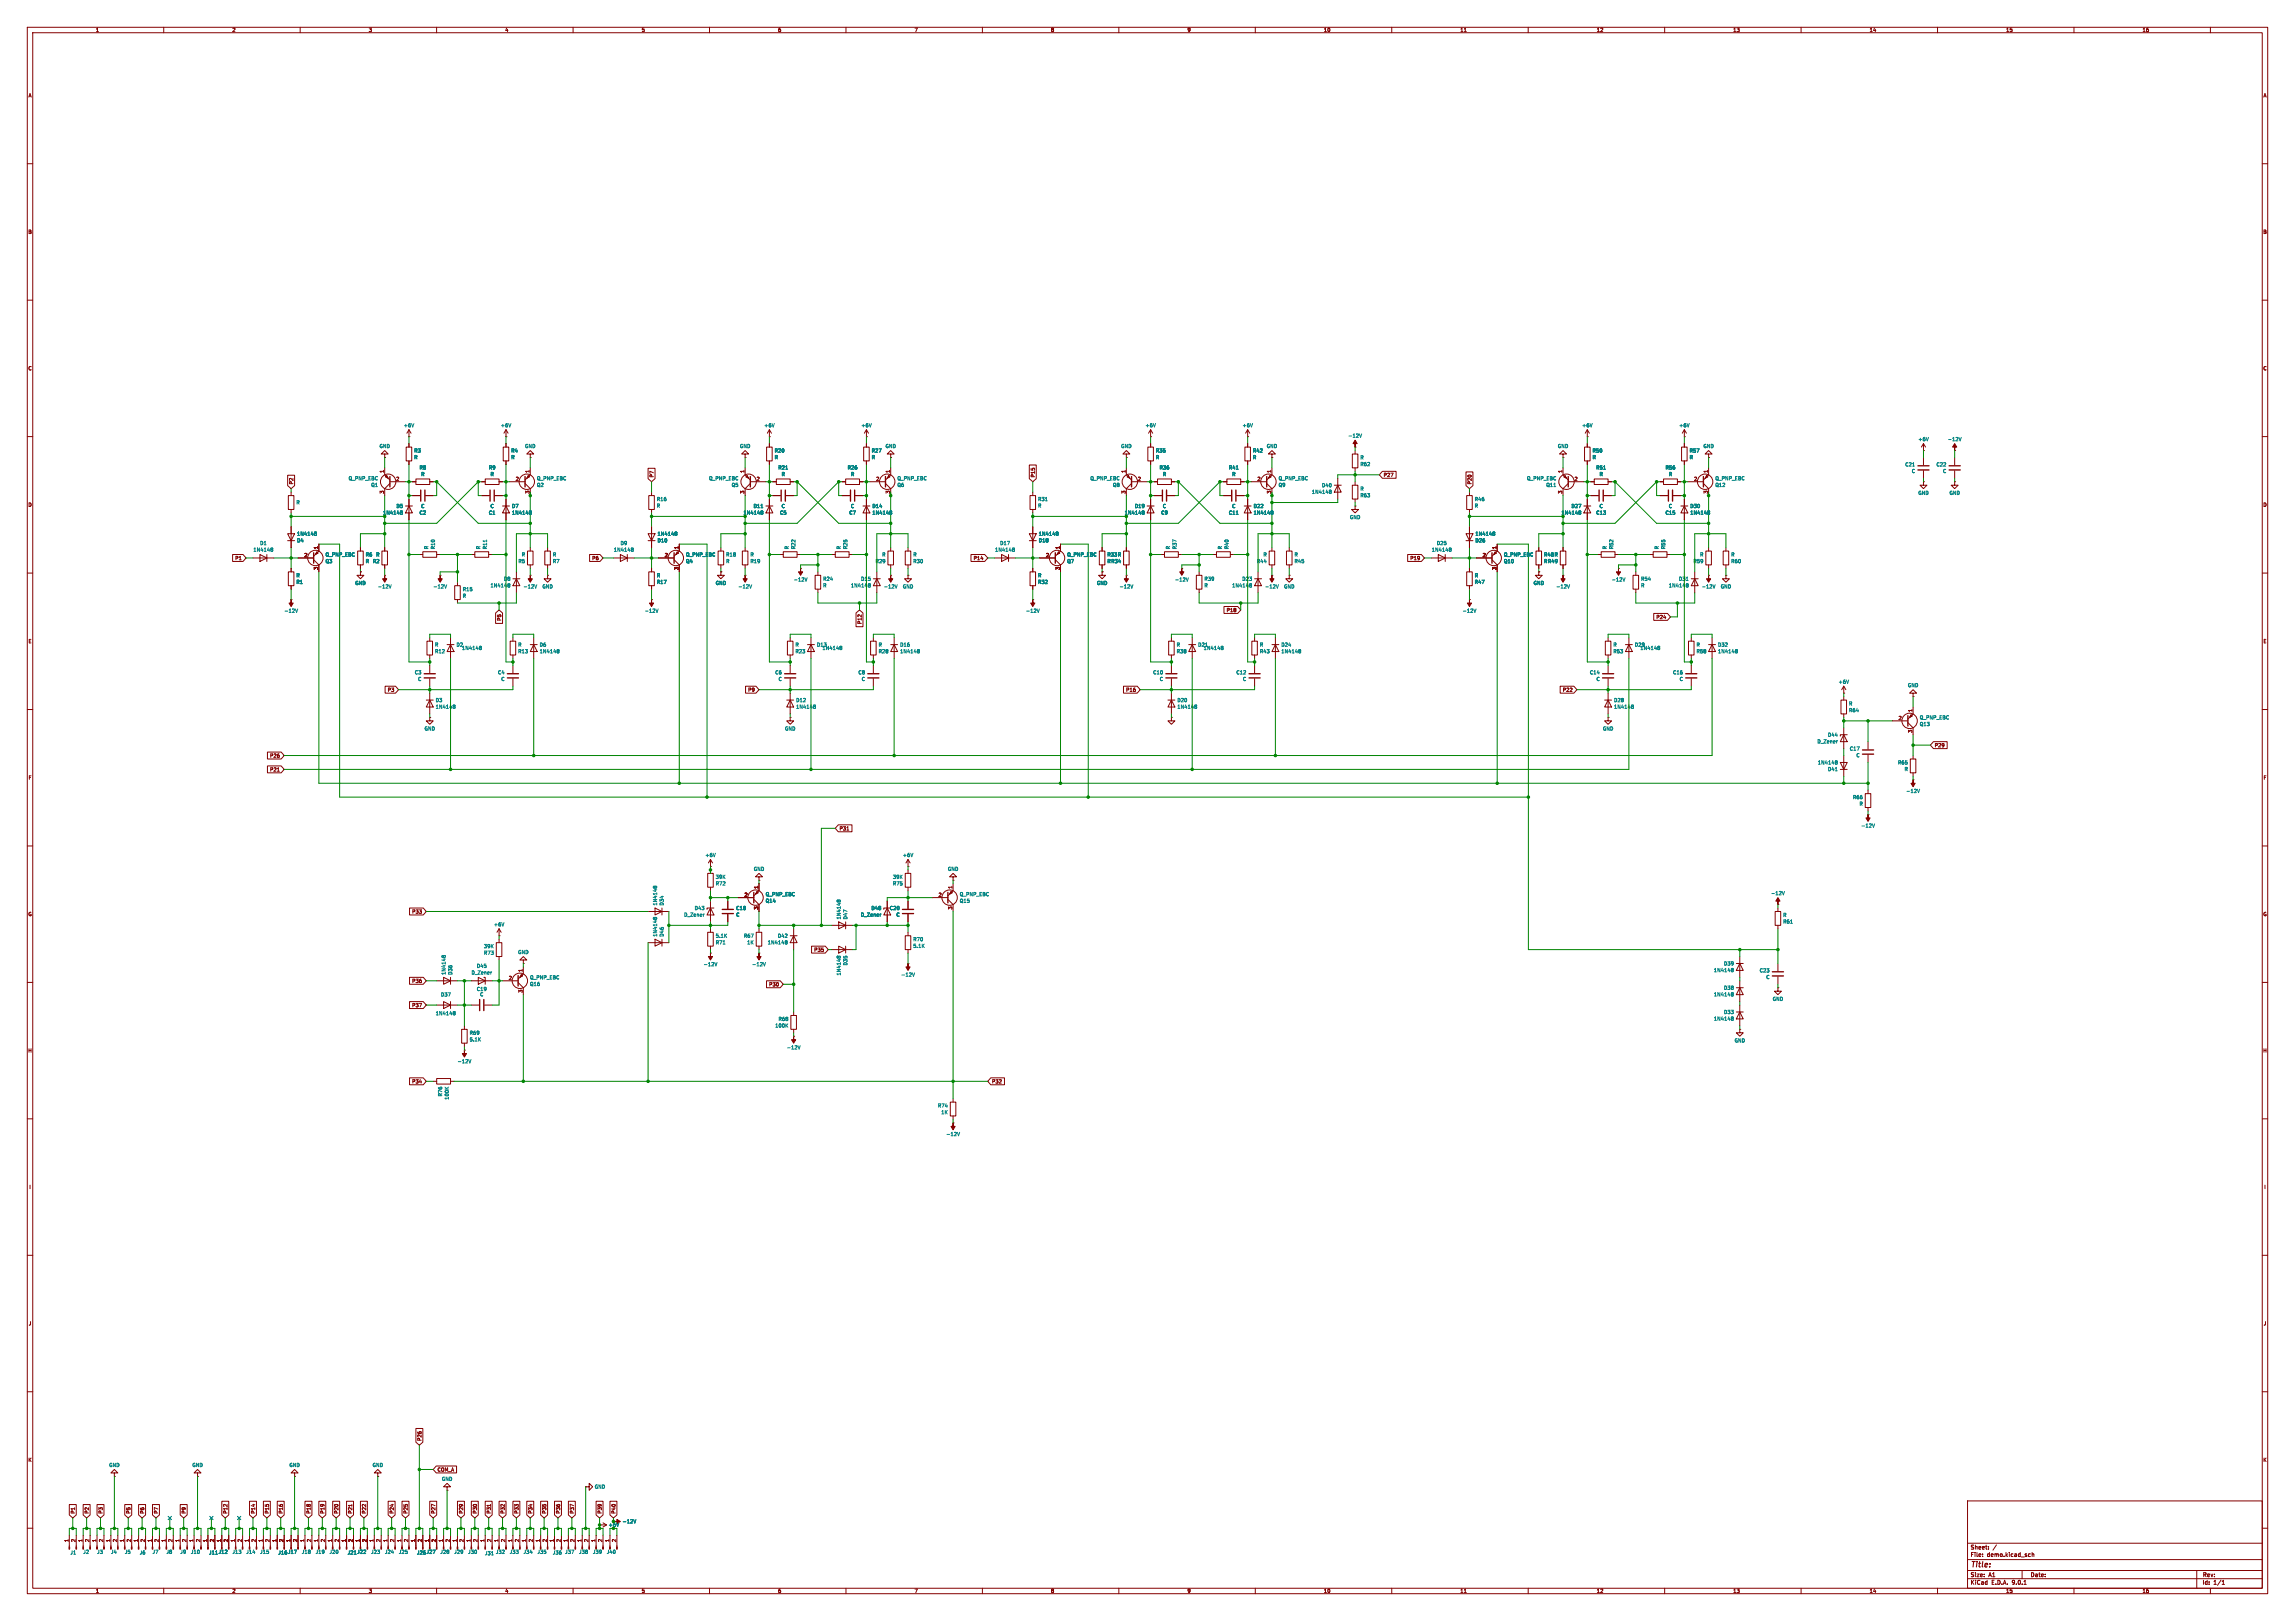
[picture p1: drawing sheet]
<svg xmlns="http://www.w3.org/2000/svg" width="841mm" height="594mm" viewBox="0 0 841 594" stroke-linecap="round" stroke-linejoin="round" font-family="sans-serif">
<defs><g id="words">
<text font-size="2.8" fill="#840000" x="722" y="574.9">Title:</text>
<g font-size="2.1" fill="#840000">
<text x="722" y="568">Sheet:</text>
<text x="722" y="570.7">File:</text>
<text x="728.1" y="570.7">demo.kicad_sch</text>
<text x="722" y="580.9">KiCad</text>
<text x="722" y="578.1">Size:</text>
<text x="728.7" y="578.1">A1</text>
<text x="729.7" y="580.9">E.D.A.</text>
<text x="737.3" y="580.9">9.0.1</text>
<text x="744" y="578.1">Date:</text>
<text x="807" y="578.3">Rev:</text>
<text x="807" y="580.9">Id:</text>
<text x="811.1" y="580.9">1/1</text>
</g>
<g font-size="1.8" fill="#840000">
<text x="35" y="11.9">1</text>
<text x="85" y="11.9">2</text>
<text x="135" y="11.9">3</text>
<text x="185" y="11.9">4</text>
<text x="235" y="11.9">5</text>
<text x="285" y="11.9">6</text>
<text x="335" y="11.9">7</text>
<text x="385" y="11.9">8</text>
<text x="435" y="11.9">9</text>
<text x="485" y="11.9">10</text>
<text x="535" y="11.9">11</text>
<text x="585" y="11.9">12</text>
<text x="635" y="11.9">13</text>
<text x="685" y="11.9">14</text>
<text x="735" y="11.9">15</text>
<text x="785" y="11.9">16</text>
<text x="10.3" y="35.9">A</text>
<text x="829.3" y="35.9">A</text>
<text x="10.3" y="85.9">B</text>
<text x="829.2" y="85.9">B</text>
<text x="10.3" y="135.9">C</text>
<text x="829.2" y="135.9">C</text>
<text x="140.7" y="173.4" transform="rotate(-90 140.7 173.4)">1</text>
<text x="194.1" y="173.4" transform="rotate(-90 194.1 173.4)">1</text>
<text x="272.8" y="173.4" transform="rotate(-90 272.8 173.4)">1</text>
<text x="326.1" y="173.4" transform="rotate(-90 326.1 173.4)">1</text>
<text x="412.5" y="173.4" transform="rotate(-90 412.5 173.4)">1</text>
<text x="465.8" y="173.4" transform="rotate(-90 465.8 173.4)">1</text>
<text x="572.5" y="173.4" transform="rotate(-90 572.5 173.4)">1</text>
<text x="625.9" y="173.4" transform="rotate(-90 625.9 173.4)">1</text>
<text x="107.6" y="177.6" transform="rotate(-90 107.6 177.6)">P2</text>
<text x="145" y="176.3">2</text>
<text x="188.8" y="176.3">2</text>
<text x="239.7" y="175.1" transform="rotate(-90 239.7 175.1)">P7</text>
<text x="277.1" y="176.3">2</text>
<text x="320.9" y="176.3">2</text>
<text x="379.4" y="175.1" transform="rotate(-90 379.4 175.1)">P15</text>
<text x="416.8" y="176.3">2</text>
<text x="460.6" y="176.3">2</text>
<text x="506.9" y="174.9">P27</text>
<text x="539.4" y="177.6" transform="rotate(-90 539.4 177.6)">P20</text>
<text x="576.8" y="176.3">2</text>
<text x="620.6" y="176.3">2</text>
<text x="10.3" y="185.9">D</text>
<text x="140.7" y="181" transform="rotate(-90 140.7 181)">3</text>
<text x="194.1" y="181" transform="rotate(-90 194.1 181)">3</text>
<text x="272.8" y="181" transform="rotate(-90 272.8 181)">3</text>
<text x="326.1" y="181" transform="rotate(-90 326.1 181)">3</text>
<text x="412.5" y="181" transform="rotate(-90 412.5 181)">3</text>
<text x="465.8" y="181" transform="rotate(-90 465.8 181)">3</text>
<text x="572.5" y="181" transform="rotate(-90 572.5 181)">3</text>
<text x="625.9" y="181" transform="rotate(-90 625.9 181)">3</text>
<text x="829.2" y="185.9">D</text>
<text x="116.6" y="201.4" transform="rotate(-90 116.6 201.4)">1</text>
<text x="248.7" y="201.4" transform="rotate(-90 248.7 201.4)">1</text>
<text x="388.4" y="201.4" transform="rotate(-90 388.4 201.4)">1</text>
<text x="548.4" y="201.4" transform="rotate(-90 548.4 201.4)">1</text>
<text x="86.1" y="205.4">P1</text>
<text x="111.4" y="204.2">2</text>
<text x="116.6" y="209" transform="rotate(-90 116.6 209)">3</text>
<text x="216.9" y="205.4">P6</text>
<text x="243.5" y="204.2">2</text>
<text x="248.7" y="209" transform="rotate(-90 248.7 209)">3</text>
<text x="356.6" y="205.4">P14</text>
<text x="383.2" y="204.2">2</text>
<text x="388.4" y="209" transform="rotate(-90 388.4 209)">3</text>
<text x="516.6" y="205.4">P19</text>
<text x="543.2" y="204.2">2</text>
<text x="548.4" y="209" transform="rotate(-90 548.4 209)">3</text>
<text x="183.8" y="227.6" transform="rotate(-90 183.8 227.6)">P5</text>
<text x="449.3" y="224.5">P18</text>
<text x="606.8" y="227">P24</text>
<text x="315.9" y="228.8" transform="rotate(-90 315.9 228.8)">P12</text>
<text x="10.3" y="235.9">E</text>
<text x="829.3" y="235.9">E</text>
<text x="141.9" y="253.7">P3</text>
<text x="274" y="253.7">P9</text>
<text x="412.5" y="253.7">P16</text>
<text x="572.5" y="253.7">P22</text>
<text x="695.6" y="263.9">2</text>
<text x="700.8" y="261.1" transform="rotate(-90 700.8 261.1)">1</text>
<text x="700.8" y="268.7" transform="rotate(-90 700.8 268.7)">3</text>
<text x="708.8" y="274">P29</text>
<text x="98.8" y="277.8">P26</text>
<text x="10.3" y="285.9">F</text>
<text x="98.8" y="282.9">P21</text>
<text x="829.3" y="285.9">F</text>
<text x="307.5" y="304.5">P31</text>
<text x="272.7" y="328.7">2</text>
<text x="277.9" y="325.8" transform="rotate(-90 277.9 325.8)">1</text>
<text x="343.8" y="328.7">2</text>
<text x="349" y="325.8" transform="rotate(-90 349 325.8)">1</text>
<text x="10.3" y="335.9">G</text>
<text x="150.9" y="335">P33</text>
<text x="277.9" y="333.4" transform="rotate(-90 277.9 333.4)">3</text>
<text x="349" y="333.4" transform="rotate(-90 349 333.4)">3</text>
<text x="829.2" y="335.9">G</text>
<text x="298.2" y="348.9">P35</text>
<text x="186.3" y="359.2">2</text>
<text x="191.5" y="356.3" transform="rotate(-90 191.5 356.3)">1</text>
<text x="150.9" y="360.4">P36</text>
<text x="191.5" y="363.9" transform="rotate(-90 191.5 363.9)">3</text>
<text x="281.7" y="361.6">P30</text>
<text x="150.9" y="369.3">P37</text>
<text x="10.2" y="385.9">H</text>
<text x="829.2" y="385.9">H</text>
<text x="150.9" y="397.2">P34</text>
<text x="363.4" y="397.2">P32</text>
<text x="10.6" y="435.9">I</text>
<text x="829.6" y="435.9">I</text>
<text x="10.4" y="485.9">J</text>
<text x="829.4" y="485.9">J</text>
<text x="154.6" y="528.2" transform="rotate(-90 154.6 528.2)">P26</text>
<text x="10.3" y="535.9">K</text>
<text x="160.2" y="539.4">COM_A</text>
<text x="829.2" y="535.9">K</text>
<text x="27.6" y="554.8" transform="rotate(-90 27.6 554.8)">P1</text>
<text x="32.7" y="554.8" transform="rotate(-90 32.7 554.8)">P2</text>
<text x="37.8" y="554.8" transform="rotate(-90 37.8 554.8)">P3</text>
<text x="47.9" y="554.8" transform="rotate(-90 47.9 554.8)">P5</text>
<text x="53" y="554.8" transform="rotate(-90 53 554.8)">P6</text>
<text x="58.1" y="554.8" transform="rotate(-90 58.1 554.8)">P7</text>
<text x="68.3" y="554.8" transform="rotate(-90 68.3 554.8)">P9</text>
<text x="83.5" y="554.8" transform="rotate(-90 83.5 554.8)">P12</text>
<text x="93.7" y="554.8" transform="rotate(-90 93.7 554.8)">P14</text>
<text x="98.7" y="554.8" transform="rotate(-90 98.7 554.8)">P15</text>
<text x="103.8" y="554.8" transform="rotate(-90 103.8 554.8)">P16</text>
<text x="114" y="554.8" transform="rotate(-90 114 554.8)">P18</text>
<text x="119.1" y="554.8" transform="rotate(-90 119.1 554.8)">P19</text>
<text x="124.1" y="554.8" transform="rotate(-90 124.1 554.8)">P20</text>
<text x="129.2" y="554.8" transform="rotate(-90 129.2 554.8)">P21</text>
<text x="134.3" y="554.8" transform="rotate(-90 134.3 554.8)">P22</text>
<text x="144.5" y="554.8" transform="rotate(-90 144.5 554.8)">P24</text>
<text x="149.5" y="554.8" transform="rotate(-90 149.5 554.8)">P25</text>
<text x="159.7" y="554.8" transform="rotate(-90 159.7 554.8)">P27</text>
<text x="169.9" y="554.8" transform="rotate(-90 169.9 554.8)">P29</text>
<text x="174.9" y="554.8" transform="rotate(-90 174.9 554.8)">P30</text>
<text x="180" y="554.8" transform="rotate(-90 180 554.8)">P31</text>
<text x="185.1" y="554.8" transform="rotate(-90 185.1 554.8)">P32</text>
<text x="190.2" y="554.8" transform="rotate(-90 190.2 554.8)">P33</text>
<text x="195.3" y="554.8" transform="rotate(-90 195.3 554.8)">P34</text>
<text x="200.3" y="554.8" transform="rotate(-90 200.3 554.8)">P35</text>
<text x="205.4" y="554.8" transform="rotate(-90 205.4 554.8)">P36</text>
<text x="210.5" y="554.8" transform="rotate(-90 210.5 554.8)">P37</text>
<text x="220.7" y="554.8" transform="rotate(-90 220.7 554.8)">P39</text>
<text x="225.7" y="554.8" transform="rotate(-90 225.7 554.8)">P40</text>
<text x="25.1" y="565.2" transform="rotate(-90 25.1 565.2)">1</text>
<text x="27.7" y="565.2" transform="rotate(-90 27.7 565.2)">2</text>
<text x="30.2" y="565.2" transform="rotate(-90 30.2 565.2)">1</text>
<text x="32.8" y="565.2" transform="rotate(-90 32.8 565.2)">2</text>
<text x="35.3" y="565.2" transform="rotate(-90 35.3 565.2)">1</text>
<text x="37.8" y="565.2" transform="rotate(-90 37.8 565.2)">2</text>
<text x="40.4" y="565.2" transform="rotate(-90 40.4 565.2)">1</text>
<text x="42.9" y="565.2" transform="rotate(-90 42.9 565.2)">2</text>
<text x="45.5" y="565.2" transform="rotate(-90 45.5 565.2)">1</text>
<text x="48" y="565.2" transform="rotate(-90 48 565.2)">2</text>
<text x="50.5" y="565.2" transform="rotate(-90 50.5 565.2)">1</text>
<text x="53.1" y="565.2" transform="rotate(-90 53.1 565.2)">2</text>
<text x="55.6" y="565.2" transform="rotate(-90 55.6 565.2)">1</text>
<text x="58.2" y="565.2" transform="rotate(-90 58.2 565.2)">2</text>
<text x="60.7" y="565.2" transform="rotate(-90 60.7 565.2)">1</text>
<text x="63.2" y="565.2" transform="rotate(-90 63.2 565.2)">2</text>
<text x="65.8" y="565.2" transform="rotate(-90 65.8 565.2)">1</text>
<text x="68.3" y="565.2" transform="rotate(-90 68.3 565.2)">2</text>
<text x="70.9" y="565.2" transform="rotate(-90 70.9 565.2)">1</text>
<text x="73.4" y="565.2" transform="rotate(-90 73.4 565.2)">2</text>
<text x="75.9" y="565.2" transform="rotate(-90 75.9 565.2)">1</text>
<text x="78.5" y="565.2" transform="rotate(-90 78.5 565.2)">2</text>
<text x="81" y="565.2" transform="rotate(-90 81 565.2)">1</text>
<text x="83.6" y="565.2" transform="rotate(-90 83.6 565.2)">2</text>
<text x="86.1" y="565.2" transform="rotate(-90 86.1 565.2)">1</text>
<text x="88.6" y="565.2" transform="rotate(-90 88.6 565.2)">2</text>
<text x="91.2" y="565.2" transform="rotate(-90 91.2 565.2)">1</text>
<text x="93.7" y="565.2" transform="rotate(-90 93.7 565.2)">2</text>
<text x="96.3" y="565.2" transform="rotate(-90 96.3 565.2)">1</text>
<text x="98.8" y="565.2" transform="rotate(-90 98.8 565.2)">2</text>
<text x="101.3" y="565.2" transform="rotate(-90 101.3 565.2)">1</text>
<text x="103.9" y="565.2" transform="rotate(-90 103.9 565.2)">2</text>
<text x="106.4" y="565.2" transform="rotate(-90 106.4 565.2)">1</text>
<text x="109" y="565.2" transform="rotate(-90 109 565.2)">2</text>
<text x="111.5" y="565.2" transform="rotate(-90 111.5 565.2)">1</text>
<text x="114" y="565.2" transform="rotate(-90 114 565.2)">2</text>
<text x="116.6" y="565.2" transform="rotate(-90 116.6 565.2)">1</text>
<text x="119.1" y="565.2" transform="rotate(-90 119.1 565.2)">2</text>
<text x="121.7" y="565.2" transform="rotate(-90 121.7 565.2)">1</text>
<text x="124.2" y="565.2" transform="rotate(-90 124.2 565.2)">2</text>
<text x="126.7" y="565.2" transform="rotate(-90 126.7 565.2)">1</text>
<text x="129.3" y="565.2" transform="rotate(-90 129.3 565.2)">2</text>
<text x="131.8" y="565.2" transform="rotate(-90 131.8 565.2)">1</text>
<text x="134.4" y="565.2" transform="rotate(-90 134.4 565.2)">2</text>
<text x="136.9" y="565.2" transform="rotate(-90 136.9 565.2)">1</text>
<text x="139.4" y="565.2" transform="rotate(-90 139.4 565.2)">2</text>
<text x="142" y="565.2" transform="rotate(-90 142 565.2)">1</text>
<text x="144.5" y="565.2" transform="rotate(-90 144.5 565.2)">2</text>
<text x="147.1" y="565.2" transform="rotate(-90 147.1 565.2)">1</text>
<text x="149.6" y="565.2" transform="rotate(-90 149.6 565.2)">2</text>
<text x="152.1" y="565.2" transform="rotate(-90 152.1 565.2)">1</text>
<text x="154.7" y="565.2" transform="rotate(-90 154.7 565.2)">2</text>
<text x="157.2" y="565.2" transform="rotate(-90 157.2 565.2)">1</text>
<text x="159.8" y="565.2" transform="rotate(-90 159.8 565.2)">2</text>
<text x="162.3" y="565.2" transform="rotate(-90 162.3 565.2)">1</text>
<text x="164.8" y="565.2" transform="rotate(-90 164.8 565.2)">2</text>
<text x="167.4" y="565.2" transform="rotate(-90 167.4 565.2)">1</text>
<text x="169.9" y="565.2" transform="rotate(-90 169.9 565.2)">2</text>
<text x="172.5" y="565.2" transform="rotate(-90 172.5 565.2)">1</text>
<text x="175" y="565.2" transform="rotate(-90 175 565.2)">2</text>
<text x="177.5" y="565.2" transform="rotate(-90 177.5 565.2)">1</text>
<text x="180.1" y="565.2" transform="rotate(-90 180.1 565.2)">2</text>
<text x="182.6" y="565.2" transform="rotate(-90 182.6 565.2)">1</text>
<text x="185.2" y="565.2" transform="rotate(-90 185.2 565.2)">2</text>
<text x="187.7" y="565.2" transform="rotate(-90 187.7 565.2)">1</text>
<text x="190.2" y="565.2" transform="rotate(-90 190.2 565.2)">2</text>
<text x="192.8" y="565.2" transform="rotate(-90 192.8 565.2)">1</text>
<text x="195.3" y="565.2" transform="rotate(-90 195.3 565.2)">2</text>
<text x="197.9" y="565.2" transform="rotate(-90 197.9 565.2)">1</text>
<text x="200.4" y="565.2" transform="rotate(-90 200.4 565.2)">2</text>
<text x="202.9" y="565.2" transform="rotate(-90 202.9 565.2)">1</text>
<text x="205.5" y="565.2" transform="rotate(-90 205.5 565.2)">2</text>
<text x="208" y="565.2" transform="rotate(-90 208 565.2)">1</text>
<text x="210.6" y="565.2" transform="rotate(-90 210.6 565.2)">2</text>
<text x="213.1" y="565.2" transform="rotate(-90 213.1 565.2)">1</text>
<text x="215.6" y="565.2" transform="rotate(-90 215.6 565.2)">2</text>
<text x="218.2" y="565.2" transform="rotate(-90 218.2 565.2)">1</text>
<text x="220.7" y="565.2" transform="rotate(-90 220.7 565.2)">2</text>
<text x="223.3" y="565.2" transform="rotate(-90 223.3 565.2)">1</text>
<text x="225.8" y="565.2" transform="rotate(-90 225.8 565.2)">2</text>
<text x="35" y="583.9">1</text>
<text x="85" y="583.9">2</text>
<text x="135" y="583.9">3</text>
<text x="185" y="583.9">4</text>
<text x="235" y="583.9">5</text>
<text x="285" y="583.9">6</text>
<text x="335" y="583.9">7</text>
<text x="385" y="583.9">8</text>
<text x="435" y="583.9">9</text>
<text x="485" y="583.9">10</text>
<text x="535" y="583.9">11</text>
<text x="585" y="583.9">12</text>
<text x="635" y="583.9">13</text>
<text x="685" y="583.9">14</text>
<text x="735" y="583.9">15</text>
<text x="785" y="583.9">16</text>
</g>
<g font-size="1.8" fill="#008484">
<text x="147.8" y="156.7">+6V</text>
<text x="183.4" y="156.7">+6V</text>
<text x="279.9" y="156.7">+6V</text>
<text x="315.5" y="156.7">+6V</text>
<text x="419.6" y="156.7">+6V</text>
<text x="455.2" y="156.7">+6V</text>
<text x="493.9" y="160.6">-12V</text>
<text x="579.6" y="156.7">+6V</text>
<text x="615.2" y="156.7">+6V</text>
<text x="702.8" y="161.8">+6V</text>
<text x="713.6" y="161.8">-12V</text>
<text x="138.9" y="164.4">GND</text>
<text x="151.6" y="166">R3</text>
<text x="187.2" y="166">R4</text>
<text x="192.3" y="164.4">GND</text>
<text x="271" y="164.4">GND</text>
<text x="283.7" y="166">R20</text>
<text x="319.3" y="166">R27</text>
<text x="324.4" y="164.4">GND</text>
<text x="410.7" y="164.4">GND</text>
<text x="423.4" y="166">R35</text>
<text x="459" y="166">R42</text>
<text x="464.1" y="164.4">GND</text>
<text x="570.7" y="164.4">GND</text>
<text x="583.4" y="166">R50</text>
<text x="619" y="166">R57</text>
<text x="624.1" y="164.4">GND</text>
<text x="151.6" y="168.4">R</text>
<text x="153.6" y="172.2">R8</text>
<text x="179" y="172.2">R9</text>
<text x="187.2" y="168.4">R</text>
<text x="283.7" y="168.4">R</text>
<text x="285.1" y="172.2">R21</text>
<text x="310.5" y="172.2">R26</text>
<text x="319.3" y="168.4">R</text>
<text x="423.4" y="168.4">R</text>
<text x="424.8" y="172.2">R36</text>
<text x="450.2" y="172.2">R41</text>
<text x="459" y="168.4">R</text>
<text x="498.4" y="171">R62</text>
<text x="498.4" y="168.6">R</text>
<text x="583.4" y="168.4">R</text>
<text x="584.8" y="172.2">R51</text>
<text x="610.2" y="172.2">R56</text>
<text x="619" y="168.4">R</text>
<text x="698" y="171.1">C21</text>
<text x="700.4" y="173.5">C</text>
<text x="709.5" y="171.1">C22</text>
<text x="711.9" y="173.5">C</text>
<text x="127.6" y="176.2">Q_PNP_EBC</text>
<text x="135.9" y="178.6">Q1</text>
<text x="154.2" y="174.7">R</text>
<text x="179.6" y="174.7">R</text>
<text x="196.6" y="178.6">Q2</text>
<text x="196.6" y="176.2">Q_PNP_EBC</text>
<text x="259.7" y="176.2">Q_PNP_EBC</text>
<text x="268" y="178.6">Q5</text>
<text x="286.3" y="174.7">R</text>
<text x="311.7" y="174.7">R</text>
<text x="328.7" y="178.6">Q6</text>
<text x="328.7" y="176.2">Q_PNP_EBC</text>
<text x="399.4" y="176.2">Q_PNP_EBC</text>
<text x="407.7" y="178.6">Q8</text>
<text x="426" y="174.7">R</text>
<text x="451.4" y="174.7">R</text>
<text x="468.4" y="178.6">Q9</text>
<text x="468.4" y="176.2">Q_PNP_EBC</text>
<text x="484.3" y="178.7">D40</text>
<text x="498.4" y="180">R</text>
<text x="559.4" y="176.2">Q_PNP_EBC</text>
<text x="566.5" y="178.6">Q11</text>
<text x="586" y="174.7">R</text>
<text x="611.4" y="174.7">R</text>
<text x="628.4" y="178.6">Q12</text>
<text x="628.4" y="176.2">Q_PNP_EBC</text>
<text x="108.5" y="185">R</text>
<text x="240.5" y="183.8">R16</text>
<text x="380.2" y="183.8">R31</text>
<text x="480.6" y="181.1">1N4148</text>
<text x="498.4" y="182.4">R63</text>
<text x="540.3" y="183.8">R46</text>
<text x="702.8" y="181.5">GND</text>
<text x="714.2" y="181.5">GND</text>
<text x="140.2" y="188.8">1N4148</text>
<text x="145.1" y="186.3">D5</text>
<text x="153.6" y="188.8">C2</text>
<text x="154.2" y="186.4">C</text>
<text x="179" y="188.8">C1</text>
<text x="179.6" y="186.4">C</text>
<text x="187.5" y="186.3">D7</text>
<text x="187.5" y="188.8">1N4148</text>
<text x="240.5" y="186.2">R</text>
<text x="272.3" y="188.8">1N4148</text>
<text x="276" y="186.3">D11</text>
<text x="285.7" y="188.8">C5</text>
<text x="286.3" y="186.4">C</text>
<text x="311.1" y="188.8">C7</text>
<text x="311.7" y="186.4">C</text>
<text x="319.5" y="186.3">D14</text>
<text x="319.5" y="188.8">1N4148</text>
<text x="380.2" y="186.2">R</text>
<text x="412" y="188.8">1N4148</text>
<text x="415.7" y="186.3">D19</text>
<text x="425.4" y="188.8">C9</text>
<text x="426" y="186.4">C</text>
<text x="450.2" y="188.8">C11</text>
<text x="451.4" y="186.4">C</text>
<text x="459.2" y="186.3">D22</text>
<text x="459.2" y="188.8">1N4148</text>
<text x="494.5" y="190.4">GND</text>
<text x="540.3" y="186.2">R</text>
<text x="572" y="188.8">1N4148</text>
<text x="575.7" y="186.3">D27</text>
<text x="584.8" y="188.8">C13</text>
<text x="586" y="186.4">C</text>
<text x="610.2" y="188.8">C15</text>
<text x="611.4" y="186.4">C</text>
<text x="619.3" y="186.3">D30</text>
<text x="619.3" y="188.8">1N4148</text>
<text x="108.7" y="196.5">1N4148</text>
<text x="240.8" y="196.5">1N4148</text>
<text x="380.5" y="196.5">1N4148</text>
<text x="540.5" y="196.5">1N4148</text>
<text x="92.7" y="202.3">1N4148</text>
<text x="95.2" y="199.9">D1</text>
<text x="108.7" y="198.9">D4</text>
<text x="157.1" y="201.4" transform="rotate(-90 157.1 201.4)">R</text>
<text x="159.6" y="201.4" transform="rotate(-90 159.6 201.4)">R10</text>
<text x="176.2" y="201.4" transform="rotate(-90 176.2 201.4)">R</text>
<text x="178.6" y="201.4" transform="rotate(-90 178.6 201.4)">R11</text>
<text x="224.8" y="202.3">1N4148</text>
<text x="227.3" y="199.9">D9</text>
<text x="240.8" y="198.9">D10</text>
<text x="289.2" y="201.4" transform="rotate(-90 289.2 201.4)">R</text>
<text x="291.6" y="201.4" transform="rotate(-90 291.6 201.4)">R22</text>
<text x="308.3" y="201.4" transform="rotate(-90 308.3 201.4)">R</text>
<text x="310.7" y="201.4" transform="rotate(-90 310.7 201.4)">R25</text>
<text x="364.5" y="202.3">1N4148</text>
<text x="366.4" y="199.9">D17</text>
<text x="380.5" y="198.9">D18</text>
<text x="428.9" y="201.4" transform="rotate(-90 428.9 201.4)">R</text>
<text x="431.3" y="201.4" transform="rotate(-90 431.3 201.4)">R37</text>
<text x="448" y="201.4" transform="rotate(-90 448 201.4)">R</text>
<text x="450.4" y="201.4" transform="rotate(-90 450.4 201.4)">R40</text>
<text x="524.5" y="202.3">1N4148</text>
<text x="526.4" y="199.9">D25</text>
<text x="540.5" y="198.9">D26</text>
<text x="588.9" y="201.4" transform="rotate(-90 588.9 201.4)">R</text>
<text x="591.4" y="201.4" transform="rotate(-90 591.4 201.4)">R52</text>
<text x="608" y="201.4" transform="rotate(-90 608 201.4)">R</text>
<text x="610.4" y="201.4" transform="rotate(-90 610.4 201.4)">R55</text>
<text x="119.2" y="206.5">Q3</text>
<text x="119.2" y="204.1">Q_PNP_EBC</text>
<text x="133.9" y="204.1">R6</text>
<text x="133.9" y="206.5">R</text>
<text x="136.5" y="206.5">R2</text>
<text x="137.7" y="204.1">R</text>
<text x="189.8" y="206.5">R5</text>
<text x="191" y="204.1">R</text>
<text x="202.4" y="206.5">R7</text>
<text x="202.4" y="204.1">R</text>
<text x="251.2" y="206.5">Q4</text>
<text x="251.2" y="204.1">Q_PNP_EBC</text>
<text x="265.9" y="204.1">R18</text>
<text x="265.9" y="206.5">R</text>
<text x="274.8" y="206.5">R19</text>
<text x="274.8" y="204.1">R</text>
<text x="320.7" y="206.5">R29</text>
<text x="323.1" y="204.1">R</text>
<text x="334.5" y="206.5">R30</text>
<text x="334.5" y="204.1">R</text>
<text x="390.9" y="206.5">Q7</text>
<text x="390.9" y="204.1">Q_PNP_EBC</text>
<text x="405.6" y="204.1">R33 R</text>
<text x="405.6" y="206.5">RR34</text>
<text x="460.4" y="206.5">R44</text>
<text x="462.8" y="204.1">R</text>
<text x="474.2" y="206.5">R45</text>
<text x="474.2" y="204.1">R</text>
<text x="551" y="206.5">Q10</text>
<text x="551" y="204.1">Q_PNP_EBC</text>
<text x="565.7" y="204.1">R48 R</text>
<text x="565.7" y="206.5">RR49</text>
<text x="620.4" y="206.5">R59</text>
<text x="622.8" y="204.1">R</text>
<text x="634.2" y="206.5">R60</text>
<text x="634.2" y="204.1">R</text>
<text x="108.5" y="214.2">R1</text>
<text x="108.5" y="211.7">R</text>
<text x="130" y="214.5">GND</text>
<text x="138.3" y="215.8">-12V</text>
<text x="158.6" y="215.8">-12V</text>
<text x="179.6" y="215.4">1N4148</text>
<text x="184.5" y="213">D8</text>
<text x="191.7" y="215.8">-12V</text>
<text x="198.6" y="215.8">GND</text>
<text x="240.5" y="214.2">R17</text>
<text x="240.5" y="211.7">R</text>
<text x="262.1" y="214.5">GND</text>
<text x="270.4" y="215.8">-12V</text>
<text x="290.7" y="213.3">-12V</text>
<text x="301.5" y="213">R24</text>
<text x="301.5" y="215.4">R</text>
<text x="311.7" y="215.4">1N4148</text>
<text x="315.4" y="213">D15</text>
<text x="323.7" y="215.8">-12V</text>
<text x="330.7" y="215.8">GND</text>
<text x="380.2" y="214.2">R32</text>
<text x="380.2" y="211.7">R</text>
<text x="401.8" y="214.5">GND</text>
<text x="410.1" y="215.8">-12V</text>
<text x="430.4" y="213.3">-12V</text>
<text x="441.2" y="213">R39</text>
<text x="441.2" y="215.4">R</text>
<text x="451.4" y="215.4">1N4148</text>
<text x="455.1" y="213">D23</text>
<text x="463.4" y="215.8">-12V</text>
<text x="470.4" y="215.8">GND</text>
<text x="540.3" y="214.2">R47</text>
<text x="540.3" y="211.7">R</text>
<text x="561.8" y="214.5">GND</text>
<text x="570.1" y="215.8">-12V</text>
<text x="590.4" y="213.3">-12V</text>
<text x="601.2" y="213">R54</text>
<text x="601.2" y="215.4">R</text>
<text x="611.4" y="215.4">1N4148</text>
<text x="615.1" y="213">D31</text>
<text x="623.5" y="215.8">-12V</text>
<text x="630.4" y="215.8">GND</text>
<text x="169.4" y="216.8">R15</text>
<text x="169.4" y="219.2">R</text>
<text x="104" y="224.7">-12V</text>
<text x="236.1" y="224.7">-12V</text>
<text x="375.8" y="224.7">-12V</text>
<text x="535.8" y="224.7">-12V</text>
<text x="159.3" y="239.6">R12</text>
<text x="159.3" y="237.1">R</text>
<text x="167.1" y="237.1">D2</text>
<text x="169.2" y="238.4">1N4148</text>
<text x="189.7" y="239.6">R13</text>
<text x="189.7" y="237.1">R</text>
<text x="197.6" y="237.1">D6</text>
<text x="197.6" y="239.6">1N4148</text>
<text x="291.3" y="239.6">R23</text>
<text x="291.3" y="237.1">R</text>
<text x="299.2" y="237.1">D13</text>
<text x="301.3" y="238.4">1N4148</text>
<text x="321.8" y="239.6">R28</text>
<text x="321.8" y="237.1">R</text>
<text x="329.7" y="237.1">D16</text>
<text x="329.7" y="239.6">1N4148</text>
<text x="431" y="239.6">R38</text>
<text x="431" y="237.1">R</text>
<text x="438.9" y="237.1">D21</text>
<text x="441" y="238.4">1N4148</text>
<text x="461.5" y="239.6">R43</text>
<text x="461.5" y="237.1">R</text>
<text x="469.4" y="237.1">D24</text>
<text x="469.4" y="239.6">1N4148</text>
<text x="591.1" y="239.6">R53</text>
<text x="591.1" y="237.1">R</text>
<text x="598.9" y="237.1">D29</text>
<text x="601" y="238.4">1N4148</text>
<text x="621.5" y="239.6">R58</text>
<text x="621.5" y="237.1">R</text>
<text x="629.4" y="237.1">D32</text>
<text x="629.4" y="239.6">1N4148</text>
<text x="151.9" y="247.3">C3</text>
<text x="153.1" y="249.7">C</text>
<text x="182.3" y="247.3">C4</text>
<text x="183.6" y="249.7">C</text>
<text x="283.9" y="247.3">C6</text>
<text x="285.2" y="249.7">C</text>
<text x="314.4" y="247.3">C8</text>
<text x="315.6" y="249.7">C</text>
<text x="422.4" y="247.3">C10</text>
<text x="424.9" y="249.7">C</text>
<text x="452.9" y="247.3">C12</text>
<text x="455.3" y="249.7">C</text>
<text x="582.5" y="247.3">C14</text>
<text x="584.9" y="249.7">C</text>
<text x="612.9" y="247.3">C16</text>
<text x="615.4" y="249.7">C</text>
<text x="673.6" y="250.7">+6V</text>
<text x="699" y="252">GND</text>
<text x="159.5" y="257.5">D3</text>
<text x="291.6" y="257.5">D12</text>
<text x="431.3" y="257.5">D20</text>
<text x="591.3" y="257.5">D28</text>
<text x="159.5" y="259.9">1N4148</text>
<text x="291.6" y="259.9">1N4148</text>
<text x="431.3" y="259.9">1N4148</text>
<text x="591.3" y="259.9">1N4148</text>
<text x="677.4" y="261.2">R64</text>
<text x="677.4" y="258.7">R</text>
<text x="703.4" y="263.8">Q_PNP_EBC</text>
<text x="155.4" y="267.9">GND</text>
<text x="287.5" y="267.9">GND</text>
<text x="587.2" y="267.9">GND</text>
<text x="703.4" y="266.2">Q13</text>
<text x="665.8" y="272.6">D_Zener</text>
<text x="669.7" y="270.2">D44</text>
<text x="677.7" y="275.2">C17</text>
<text x="666" y="280.3">1N4148</text>
<text x="680.1" y="277.7">C</text>
<text x="695.4" y="280.3">R65</text>
<text x="669.7" y="282.7">D41</text>
<text x="697.8" y="282.7">R</text>
<text x="678.9" y="293">R66</text>
<text x="698.4" y="290.7">-12V</text>
<text x="681.3" y="295.4">R</text>
<text x="681.9" y="303.4">-12V</text>
<text x="258.3" y="314.2">+6V</text>
<text x="330.7" y="314.2">+6V</text>
<text x="262.1" y="322.2">39K</text>
<text x="276.1" y="319.3">GND</text>
<text x="327.1" y="322.2">39K</text>
<text x="347.2" y="319.3">GND</text>
<text x="262.1" y="324.7">R72</text>
<text x="280.5" y="328.6">Q_PNP_EBC</text>
<text x="327.1" y="324.7">R75</text>
<text x="351.6" y="328.6">Q_PNP_EBC</text>
<text x="648.9" y="328.2">-12V</text>
<text x="241" y="332" transform="rotate(-90 241 332)">1N4148</text>
<text x="243.4" y="332" transform="rotate(-90 243.4 332)">D34</text>
<text x="254.4" y="333.7">D43</text>
<text x="269.6" y="333.7">C18</text>
<text x="280.5" y="331">Q14</text>
<text x="319.2" y="333.7">D48</text>
<text x="325.9" y="333.7">C20</text>
<text x="351.6" y="331">Q15</text>
<text x="180.8" y="339.6">+6V</text>
<text x="250.5" y="336.1">D_Zener</text>
<text x="269.6" y="336.1">C</text>
<text x="308.3" y="337" transform="rotate(-90 308.3 337)">1N4148</text>
<text x="310.7" y="337" transform="rotate(-90 310.7 337)">D47</text>
<text x="315.3" y="336.1">D_Zener</text>
<text x="328.3" y="336.1">C</text>
<text x="653.3" y="338.6">R61</text>
<text x="653.3" y="336.2">R</text>
<text x="177.2" y="347.6">39K</text>
<text x="241" y="343.4" transform="rotate(-90 241 343.4)">1N4148</text>
<text x="243.4" y="343.4" transform="rotate(-90 243.4 343.4)">D46</text>
<text x="262.1" y="346.2">R71</text>
<text x="262.1" y="343.8">5.1K</text>
<text x="272.5" y="343.8">R67</text>
<text x="273.7" y="346.2">1K</text>
<text x="281.2" y="346.2">1N4148</text>
<text x="284.9" y="343.8">D42</text>
<text x="334.5" y="345.1">R70</text>
<text x="334.5" y="347.5">5.1K</text>
<text x="177.2" y="350.1">R73</text>
<text x="189.7" y="349.8">GND</text>
<text x="310.7" y="353.9" transform="rotate(-90 310.7 353.9)">D35</text>
<text x="631.6" y="354">D39</text>
<text x="163.5" y="357.4" transform="rotate(-90 163.5 357.4)">1N4148</text>
<text x="165.9" y="357.4" transform="rotate(-90 165.9 357.4)">D36</text>
<text x="172.6" y="357.3">D_Zener</text>
<text x="174.6" y="354.9">D45</text>
<text x="194.1" y="359.1">Q_PNP_EBC</text>
<text x="257.7" y="354.2">-12V</text>
<text x="275.5" y="354.2">-12V</text>
<text x="308.3" y="357.6" transform="rotate(-90 308.3 357.6)">1N4148</text>
<text x="330.1" y="358.1">-12V</text>
<text x="627.9" y="356.4">1N4148</text>
<text x="644.7" y="356.5">C23</text>
<text x="647.1" y="358.9">C</text>
<text x="161.5" y="365.4">D37</text>
<text x="174.6" y="363.3">C19</text>
<text x="175.8" y="365.3">C</text>
<text x="194.1" y="361.5">Q16</text>
<text x="627.9" y="365.3">1N4148</text>
<text x="631.6" y="362.9">D38</text>
<text x="631.6" y="371.8">D33</text>
<text x="649.5" y="366.9">GND</text>
<text x="159.5" y="372.2">1N4148</text>
<text x="283.9" y="376.7">100K</text>
<text x="285.2" y="374.3">R68</text>
<text x="627.9" y="374.2">1N4148</text>
<text x="172" y="379.4">R69</text>
<text x="172" y="381.8">5.1K</text>
<text x="635.5" y="382.2">GND</text>
<text x="167.5" y="389.8">-12V</text>
<text x="288.2" y="384.7">-12V</text>
<text x="162.2" y="401.9" transform="rotate(-90 162.2 401.9)">R76</text>
<text x="164.6" y="403.1" transform="rotate(-90 164.6 403.1)">100K</text>
<text x="343.6" y="406.1">R74</text>
<text x="344.8" y="408.5">1K</text>
<text x="346.6" y="416.5">-12V</text>
<text x="39.9" y="537.7">GND</text>
<text x="70.4" y="537.7">GND</text>
<text x="105.9" y="537.7">GND</text>
<text x="136.4" y="537.7">GND</text>
<text x="161.8" y="542.8">GND</text>
<text x="217.8" y="545.7">GND</text>
<text x="222.9" y="559.7">+6V</text>
<text x="228" y="558.4">-12V</text>
<text x="25.7" y="569.8">J1</text>
<text x="30.4" y="569.6">J2</text>
<text x="35.5" y="569.6">J3</text>
<text x="40.5" y="569.6">J4</text>
<text x="45.6" y="569.6">J5</text>
<text x="51.1" y="569.8">J6</text>
<text x="55.8" y="569.6">J7</text>
<text x="60.9" y="569.6">J8</text>
<text x="65.9" y="569.6">J9</text>
<text x="69.8" y="569.6">J10</text>
<text x="76.5" y="569.8">J11 J12</text>
<text x="85" y="569.6">J13</text>
<text x="90.1" y="569.6">J14</text>
<text x="95.2" y="569.6">J15</text>
<text x="101.9" y="569.8">J16 J17</text>
<text x="110.4" y="569.6">J18</text>
<text x="115.5" y="569.6">J19</text>
<text x="120.6" y="569.6">J20</text>
<text x="127.3" y="569.8">J21 J22</text>
<text x="135.8" y="569.6">J23</text>
<text x="140.9" y="569.6">J24</text>
<text x="146" y="569.6">J25</text>
<text x="152.7" y="569.8">J26 J27</text>
<text x="161.2" y="569.6">J28</text>
<text x="166.3" y="569.6">J29</text>
<text x="171.4" y="569.6">J30</text>
<text x="181.6" y="569.6">J32</text>
<text x="186.6" y="569.6">J33</text>
<text x="191.7" y="569.6">J34</text>
<text x="196.8" y="569.6">J35</text>
<text x="202.4" y="569.8">J36</text>
<text x="207" y="569.6">J37</text>
<text x="212" y="569.6">J38</text>
<text x="217.1" y="569.6">J39</text>
<text x="222.2" y="569.6">J40</text>
<text x="177.6" y="570.1">J31</text>
</g>
</g></defs>
<g fill="none" stroke="#840000" stroke-width=".37">
<path d="M10 10h821v574h-821zM12 12h817v570h-817zM60 10v2M110 10v2M160 10v2M210 10v2M260 10v2M310 10v2M360 10v2M410 10v2M460 10v2M510 10v2"/>
<path d="M536.6 11.6h.7M560 10v2M610 10v2M660 10v2M710 10v2M760 10v2M810 10v2M10 60h2M829 60h2M10 110h2M829 110h2M10 160h2"/>
<path d="M149.9 157.5l-.8 1.2M149.9 157.5l.7 1.2M149.9 157.5v2.5M185.4 157.5v2.5M185.4 157.5l-.7 1.2M185.4 157.5l.8 1.2M281.9 157.5v2.5M281.9 157.5l-.7 1.2M281.9 157.5l.8 1.2M317.5 157.5v2.5M317.5 157.5l-.8 1.2M317.5 157.5l.8 1.2"/>
<path d="M421.6 157.5v2.5M421.6 157.5l-.7 1.2M421.6 157.5l.8 1.2M457.2 157.5v2.5M457.2 157.5l-.8 1.2M457.2 157.5l.8 1.2M581.7 157.5v2.5M581.7 157.5l-.8 1.2M581.7 157.5l.7 1.2M617.2 157.5v2.5M617.2 157.5l-.7 1.2M617.2 157.5l.8 1.2"/>
<path d="M829 160h2M105.4 174.1h2.6v3.9l-1.3 1.1-1.3-1.1zM141 171.4v2.6l1.9 1.9M141 166.4h1.2l-1.2-1.3-1.3 1.3h1.3v1.2M141 167.6h.1M142.9 176.5h5.7M142.9 177.2l-1.9 1.9v2.5M148.8 163.8h2.1v5.1h-2.1zM149.9 160h.1M149.9 162.6v1.2M149.9 168.9v1.3M151.1 176.5h1.3"/>
<path d="M152.4 175.5h5.1v2h-5.1zM157.5 176.5h1.2M176.5 176.5h1.3M177.8 175.5h5.1v2h-5.1zM182.9 176.5h1.2M184.4 163.8h2v5.1h-2zM185.4 160h.1M185.4 162.6v1.2M185.4 168.9v1.3M186.7 176.5h5.7M192.4 177.2l1.9 1.9v2.5M194.3 166.4h1.3l-1.3-1.3-1.3 1.3h1.3v1.2"/>
<path d="M194.3 167.6h.1M194.3 171.4v2.6l-1.9 1.9M237.5 171.6h2.5v3.8l-1.2 1.1-1.3-1.1zM273 171.4v2.6l2 1.9M273 166.4h1.3l-1.3-1.3-1.2 1.3h1.2v1.2M273 167.6h.1M275 176.5h5.7M275 177.2l-2 1.9v2.5M280.9 163.8h2.1v5.1h-2.1zM281.9 160h.1M281.9 162.6v1.2M281.9 168.9v1.3"/>
<path d="M283.2 176.5h1.3M284.5 175.5h5.1v2h-5.1zM289.6 176.5h1.2M308.6 176.5h1.3M309.9 175.5h5.1v2h-5.1zM315 176.5h1.2M316.5 163.8h2v5.1h-2zM317.5 160h.1M317.5 162.6v1.2M317.5 168.9v1.3M318.8 176.5h5.7M324.5 177.2l1.9 1.9v2.5"/>
<path d="M326.4 171.4v2.6l-1.9 1.9M326.4 166.4h1.3l-1.3-1.3-1.3 1.3h1.3v1.2M326.4 167.6h.1M377.2 170.4h2.5v5l-1.2 1.1-1.3-1.1zM412.7 166.4h1.3l-1.3-1.3-1.2 1.3h1.2v1.2M412.7 167.6h.1M412.7 171.4v2.6l2 1.9M414.7 176.5h5.7M414.7 177.2l-2 1.9v2.5M420.6 163.8h2.1v5.1h-2.1zM421.6 160h.1M421.6 162.6v1.2"/>
<path d="M421.6 168.9v1.3M422.9 176.5h1.3M424.2 175.5h5.1v2h-5.1zM429.3 176.5h1.2M448.3 176.5h1.3M449.6 175.5h5.1v2h-5.1zM454.7 176.5h1.2M456.2 163.8h2v5.1h-2zM457.2 160h.1M457.2 162.6v1.2M457.2 168.9v1.3M458.5 176.5h5.7"/>
<path d="M464.2 177.2l1.9 1.9v2.5M466.1 166.4h1.3l-1.3-1.3-1.3 1.3h1.3v1.2M466.1 167.6h.1M466.1 171.4v2.6l-1.9 1.9M488.9 177.8h2.6M490.2 177.8l1.3 2.5h-2.6zM490.2 175.3v7.6M495.6 166.4h2v5h-2zM495.6 177.8h2v5.1h-2zM496.6 163.8h.1M496.6 165.1v1.3M496.6 171.4v1.3"/>
<path d="M496.6 176.5v1.3M506.6 172.7h5v2.6h-5l-1.1-1.3zM537.2 172.9h2.6v5.1l-1.3 1.1-1.3-1.1zM572.8 166.4h1.2l-1.2-1.3-1.3 1.3h1.3v1.2M572.8 167.6h.1M572.8 171.4v2.6l1.9 1.9M574.7 176.5h5.7M574.7 177.2l-1.9 1.9v2.5M580.6 163.8h2.1v5.1h-2.1zM581.7 160h.1M581.7 162.6v1.2M581.7 168.9v1.3"/>
<path d="M582.9 176.5h1.3M584.2 175.5h5.1v2h-5.1zM589.3 176.5h1.2M608.3 176.5h1.3M609.6 175.5h5.1v2h-5.1zM614.7 176.5h1.2M616.2 163.8h2v5.1h-2zM617.2 160h.1M617.2 162.6v1.2M617.2 168.9v1.3M618.5 176.5h5.7M624.2 177.2l1.9 1.9v2.5"/>
<path d="M626.1 171.4v2.6l-1.9 1.9M626.1 166.4h1.3l-1.3-1.3-1.3 1.3h1.3v1.2M626.1 167.6h.1M704.8 176.5v1.3h1.3l-1.3 1.3-1.2-1.3h1.2M704.8 176.5h.1M704.8 165.1h.1M704.8 162.6v2.5M704.8 167.6v2.8M704.8 172.5v2.8M704.8 162.6l-.7 1.2M704.8 162.6l.8 1.2M716.3 165.1h.1"/>
<path d="M716.3 176.5v1.3h1.2l-1.2 1.3-1.3-1.3h1.3M716.3 176.5h.1M716.3 167.6v2.8M716.3 172.5v2.8M105.4 195.6h2.5l-1.2 2.5zM105.4 198.1h2.5M105.7 181.6h2v5.1h-2zM106.7 180.3v1.3M106.7 186.7v1.3M106.7 193v7.7M116.8 199.4v2.5l-1.9 1.9M148.6 185.4h2.5"/>
<path d="M149.9 185.4l1.2 2.6h-2.5zM149.9 182.9v7.6M151.1 181.6h2.8M156 181.6h2.7M176.5 181.6h2.8M181.4 181.6h2.7M184.1 185.4h2.6M185.4 185.4l1.3 2.6h-2.6zM185.4 182.9v7.6M237.5 195.6h2.5l-1.2 2.5zM237.5 198.1h2.5M237.7 181.6h2.1v5.1h-2.1z"/>
<path d="M238.8 180.3v1.3M238.8 186.7v1.3M238.8 193v7.7M248.9 199.4v2.5l-1.9 1.9M280.7 185.4h2.5M281.9 185.4l1.3 2.6h-2.5zM281.9 182.9v7.6M283.2 181.6h2.8M288 181.6h2.8M308.6 181.6h2.8M313.4 181.6h2.8M316.2 185.4h2.6"/>
<path d="M317.5 185.4l1.3 2.6h-2.6zM317.5 182.9v7.6M377.2 195.6h2.5l-1.2 2.5zM377.2 198.1h2.5M377.4 181.6h2.1v5.1h-2.1zM378.5 180.3v1.3M378.5 186.7v1.3M378.5 193v7.7M388.6 199.4v2.5l-1.9 1.9M420.4 185.4h2.5M421.6 185.4l1.3 2.6h-2.5zM421.6 182.9v7.6"/>
<path d="M422.9 181.6h2.8M427.7 181.6h2.8M448.3 181.6h2.8M453.1 181.6h2.8M455.9 185.4h2.6M457.2 185.4l1.3 2.6h-2.6zM457.2 182.9v7.6M496.6 185.4v1.3h1.2l-1.2 1.3-1.3-1.3h1.3M496.6 185.4h.1M496.6 182.9v1.2M537.2 195.6h2.5l-1.2 2.5zM537.2 198.1h2.5"/>
<path d="M537.5 181.6h2v5.1h-2zM538.5 180.3v1.3M538.5 186.7v1.3M538.5 193v7.7M548.6 199.4v2.5l-1.9 1.9M580.4 185.4h2.5M581.7 185.4l1.2 2.6h-2.5zM581.7 182.9v7.6M582.9 181.6h2.8M587.8 181.6h2.7M608.3 181.6h2.8M613.2 181.6h2.7"/>
<path d="M615.9 185.4h2.6M617.2 185.4l1.3 2.6h-2.6zM617.2 182.9v7.6M10 210h2M85.2 203.2h3.9l1.1 1.3-1.1 1.2h-3.9zM92.7 204.5h7.6M95.2 203.2l2.6 1.3-2.6 1.2zM97.8 203.2v2.5M105.7 209.5h2v5.1h-2zM106.7 219.7h.1M106.7 208.3v1.2M106.7 214.6v1.3"/>
<path d="M109.2 204.5h5.7M114.9 205.1l1.9 1.9v2.5M131.1 201.9h2v5.1h-2zM132.1 209.5v1.3h1.2l-1.2 1.3-1.3-1.3h1.3M132.1 209.5h.1M132.1 200.7v1.2M132.1 207v1.3M140 201.9h2v5.1h-2zM141 210.8h.1M141 200.7v1.2M141 207v1.3M153.7 203.2h1.2"/>
<path d="M154.9 202.2h5.1v2h-5.1zM160 203.2h1.3M161.3 210.8h.1M166.6 214.6h2.1v5.1h-2.1zM167.6 213.4v1.2M167.6 219.7v1.3M172.7 203.2h1.3M174 202.2h5.1v2h-5.1zM179.1 203.2h1.2M188 212.1h2.5M189.2 212.1l1.3 2.5h-2.5zM189.2 209.5v7.7"/>
<path d="M193.3 201.9h2v5.1h-2zM194.3 210.8h.1M194.3 200.7v1.2M194.3 207v1.3M199.6 201.9h2.1v5.1h-2.1zM200.7 210.8v1.3h1.2l-1.2 1.3-1.3-1.3h1.3M200.7 210.8h.1M200.7 200.7v1.2M200.7 207v1.3M216.1 203.2h3.8l1.1 1.3-1.1 1.2h-3.8zM224.8 204.5h7.6M227.3 203.2l2.6 1.3-2.6 1.2z"/>
<path d="M229.9 203.2v2.5M237.7 209.5h2.1v5.1h-2.1zM238.8 219.7h.1M238.8 208.3v1.2M238.8 214.6v1.3M241.3 204.5h5.7M247 205.1l1.9 1.9v2.5M263.1 201.9h2.1v5.1h-2.1zM264.2 209.5v1.3h1.2l-1.2 1.3-1.3-1.3h1.3M264.2 209.5h.1M264.2 200.7v1.2M264.2 207v1.3"/>
<path d="M272 201.9h2.1v5.1h-2.1zM273 210.8h.1M273 200.7v1.2M273 207v1.3M285.7 203.2h1.3M287 202.2h5.1v2h-5.1zM292.1 203.2h1.3M293.4 208.3h.1M298.7 210.8h2v5.1h-2zM299.7 209.5v1.3M299.7 215.9v1.3M304.8 203.2h1.3"/>
<path d="M306.1 202.2h5v2h-5zM311.1 203.2h1.3M320 212.1h2.6M321.3 212.1l1.3 2.5h-2.6zM321.3 209.5v7.7M325.4 201.9h2v5.1h-2zM326.4 210.8h.1M326.4 200.7v1.2M326.4 207v1.3M331.7 201.9h2.1v5.1h-2.1zM332.7 210.8v1.3h1.3l-1.3 1.3-1.2-1.3h1.2M332.7 210.8h.1"/>
<path d="M332.7 200.7v1.2M332.7 207v1.3M355.8 203.2h5l1.1 1.3-1.1 1.2h-5zM364.5 204.5h7.6M367 203.2l2.6 1.3-2.6 1.2zM369.6 203.2v2.5M377.4 209.5h2.1v5.1h-2.1zM378.5 219.7h.1M378.5 208.3v1.2M378.5 214.6v1.3M381 204.5h5.7M386.7 205.1l1.9 1.9v2.5"/>
<path d="M402.8 201.9h2.1v5.1h-2.1zM403.9 209.5v1.3h1.2l-1.2 1.3-1.3-1.3h1.3M403.9 209.5h.1M403.9 200.7v1.2M403.9 207v1.3M411.7 201.9h2.1v5.1h-2.1zM412.7 210.8h.1M412.7 200.7v1.2M412.7 207v1.3M425.4 203.2h1.3M426.7 202.2h5.1v2h-5.1zM431.8 203.2h1.3"/>
<path d="M433.1 208.3h.1M438.4 210.8h2v5.1h-2zM439.4 209.5v1.3M439.4 215.9v1.3M444.5 203.2h1.3M445.8 202.2h5v2h-5zM450.8 203.2h1.3M459.7 212.1h2.6M461 212.1l1.3 2.5h-2.6zM461 209.5v7.7M465.1 201.9h2v5.1h-2zM466.1 210.8h.1"/>
<path d="M466.1 200.7v1.2M466.1 207v1.3M471.4 201.9h2.1v5.1h-2.1zM472.4 210.8v1.3h1.3l-1.3 1.3-1.2-1.3h1.2M472.4 210.8h.1M472.4 200.7v1.2M472.4 207v1.3M515.8 203.2h5.1l1.1 1.3-1.1 1.2h-5.1zM524.5 204.5h7.6M527 203.2l2.6 1.3-2.6 1.2zM529.6 203.2v2.5M537.5 209.5h2v5.1h-2z"/>
<path d="M538.5 219.7h.1M538.5 208.3v1.2M538.5 214.6v1.3M541 204.5h5.7M546.7 205.1l1.9 1.9v2.5M562.9 201.9h2v5.1h-2zM563.9 209.5v1.3h1.2l-1.2 1.3-1.3-1.3h1.3M563.9 209.5h.1M563.9 200.7v1.2M563.9 207v1.3M571.8 201.9h2v5.1h-2zM572.8 210.8h.1"/>
<path d="M572.8 200.7v1.2M572.8 207v1.3M585.5 203.2h1.2M586.7 202.2h5.1v2h-5.1zM591.8 203.2h1.3M593.1 208.3h.1M598.4 210.8h2.1v5.1h-2.1zM599.4 209.5v1.3M599.4 215.9v1.3M604.5 203.2h1.3M605.8 202.2h5.1v2h-5.1zM610.9 203.2h1.2"/>
<path d="M619.8 212.1h2.5M621 212.1l1.3 2.5h-2.5zM621 209.5v7.7M625.1 201.9h2v5.1h-2zM626.1 210.8h.1M626.1 200.7v1.2M626.1 207v1.3M631.4 201.9h2.1v5.1h-2.1zM632.5 210.8v1.3h1.2l-1.2 1.3-1.3-1.3h1.3M632.5 210.8h.1M632.5 200.7v1.2M632.5 207v1.3"/>
<path d="M829 210h2M156.5 234.9h2v5.1h-2zM157.5 233.7v1.2M163.8 236.2h2.6M165.1 236.2l1.3 2.6h-2.6zM165.1 233.7v7.6M181.6 224.6l1.3-1.1 1.3 1.1v3.8h-2.6zM186.9 234.9h2.1v5.1h-2.1zM188 233.7v1.2M194.3 236.2h2.5M195.6 236.2l1.2 2.6h-2.5zM195.6 233.7v7.6"/>
<path d="M288.5 234.9h2.1v5.1h-2.1zM289.6 233.7v1.2M295.9 236.2h2.5M297.2 236.2l1.2 2.6h-2.5zM297.2 233.7v7.6M313.7 224.6l1.3-1.1 1.2 1.1v5.1h-2.5zM319 234.9h2.1v5.1h-2.1zM320 233.7v1.2M326.4 236.2h2.5M327.7 236.2l1.2 2.6h-2.5zM327.7 233.7v7.6M428.2 234.9h2.1v5.1h-2.1z"/>
<path d="M429.3 233.7v1.2M435.6 236.2h2.5M436.9 236.2l1.2 2.6h-2.5zM436.9 233.7v7.6M448.5 222.2h5l1.2 1.3-1.2 1.3h-5zM458.7 234.9h2.1v5.1h-2.1zM459.7 233.7v1.2M466.1 236.2h2.5M467.4 236.2l1.2 2.6h-2.5zM467.4 233.7v7.6M588.3 234.9h2v5.1h-2zM589.3 233.7v1.2"/>
<path d="M595.6 236.2h2.6M596.9 236.2l1.3 2.6h-2.6zM596.9 233.7v7.6M606 224.8h5l1.1 1.3-1.1 1.2h-5zM618.7 234.9h2.1v5.1h-2.1zM619.8 233.7v1.2M626.1 236.2h2.5M627.4 236.2l1.2 2.6h-2.5zM627.4 233.7v7.6M10 260h2M141.1 251.5h3.8l1.1 1.2-1.1 1.3h-3.8zM156.2 256.5h2.5"/>
<path d="M157.5 256.5l1.2 2.6h-2.5zM157.5 240v1.3M157.5 243.8v2.8M157.5 248.7v2.8M157.5 254v7.6M188 240v1.3M188 243.8v2.8M188 248.7v2.8M273.2 251.5h3.8l1.1 1.2-1.1 1.3h-3.8zM288.3 256.5h2.5M289.6 256.5l1.2 2.6h-2.5zM289.6 240v1.3"/>
<path d="M289.6 243.8v2.8M289.6 248.7v2.8M289.6 254v7.6M320 240v1.3M320 243.8v2.8M320 248.7v2.8M411.7 251.5h5l1.1 1.2-1.1 1.3h-5zM428 256.5h2.5M429.3 256.5l1.2 2.6h-2.5zM429.3 240v1.3M429.3 243.8v2.8M429.3 248.7v2.8"/>
<path d="M429.3 254v7.6M459.7 240v1.3M459.7 243.8v2.8M459.7 248.7v2.8M571.7 251.5h5l1.1 1.2-1.1 1.3h-5zM588 256.5h2.5M589.3 256.5l1.2 2.6h-2.5zM589.3 240v1.3M589.3 243.8v2.8M589.3 248.7v2.8M589.3 254v7.6M619.8 240v1.3"/>
<path d="M619.8 243.8v2.8M619.8 248.7v2.8M674.6 256.5h2.1v5.1h-2.1zM675.6 254h.1M675.6 251.5v2.5M675.6 255.3v1.2M675.6 251.5l-.7 1.2M675.6 251.5l.8 1.2M701 254h1.3l-1.3-1.3-1.2 1.3h1.2v1.3M701 255.3h.1M701 259.1v2.5l-1.9 1.9M829 260h2"/>
<path d="M98 275.6h5l1.1 1.3-1.1 1.2h-5zM157.5 262.9v1.3h1.2l-1.2 1.2-1.3-1.2h1.3M157.5 262.9h.1M289.6 262.9v1.3h1.2l-1.2 1.2-1.3-1.2h1.3M289.6 262.9h.1M429.3 262.9v1.3h1.2l-1.2 1.2-1.3-1.2h1.3M429.3 262.9h.1M589.3 262.9v1.3h1.2l-1.2 1.2-1.3-1.2h1.3M589.3 262.9h.1M674.4 279.4h2.5l-1.3 2.5zM675.6 269.2l1.3 2.6h-2.5zM675.6 261.6v1.3"/>
<path d="M675.6 266.7v7.6M675.6 276.9v7.6M676.9 269.2h-2.5v.5M684.5 271.8v2.8M684.5 276.6v2.8M693.4 264.2h5.7M699.1 264.8l1.9 1.9v2.5M700 278.1h2.1v5.1h-2.1zM701 276.9v1.2M708.5 271.8h5v2.5h-5l-1.1-1.3zM98 280.7h5l1.1 1.2-1.1 1.3h-5zM101.6 282.6h.8"/>
<path d="M674.4 281.9h2.5M683.5 290.8h2v5.1h-2zM684.5 298.4h.1M684.5 289.6v1.2M684.5 295.9v1.3M701 285.7h.1M701 283.2v1.3M10 310h2M260.3 317.5h.1M260.3 315v2.5M260.3 318.8v1.2M260.3 315l-.7 1.2"/>
<path d="M260.3 315l.8 1.2M307.2 302.3h5v2.5h-5l-1.1-1.3zM310.3 304.2h.7M332.7 317.5h.1M332.7 315v2.5M332.7 318.8v1.2M332.7 315l-.7 1.2M332.7 315l.8 1.2M829 310h2M150.1 332.7h5l1.1 1.3-1.1 1.3h-5zM237.5 334h7.6M240 332.7l2.6 1.3-2.6 1.3z"/>
<path d="M242.6 332.7v2.6M259.3 320h2.1v5.1h-2.1zM260.3 332.7l1.3 2.6h-2.5zM260.3 325.1v1.3M260.3 330.2v7.6M261.6 332.7h-2.5v.5M266.7 330.2v2.8M266.7 335v2.8M270.5 328.9h5.7M276.2 329.6l1.9 1.9v2.5M278.1 321.3h1.3l-1.3-1.3-1.2 1.3h1.2v1.3M278.1 322.6h.1"/>
<path d="M278.1 323.8v2.6l-1.9 1.9M304.8 339.1h7.6M307.3 337.8l2.6 1.3-2.6 1.3zM309.9 337.8v2.6M325.1 332.7l1.3 2.6h-2.6zM325.1 330.2v7.6M326.4 332.7h-2.6v.5M331.7 320h2.1v5.1h-2.1zM332.7 325.1v1.3M332.7 330.2v2.8M332.7 335v2.8M341.6 328.9h5.7"/>
<path d="M347.3 329.6l1.9 1.9v2.5M349.2 323.8v2.6l-1.9 1.9M349.2 321.3h1.3l-1.3-1.3-1.2 1.3h1.2v1.3M349.2 322.6h.1M650.5 334h2v5.1h-2zM651.5 331.5h.1M651.5 332.7v1.3M651.5 339.1v1.3M10 360h2M150.1 358.1h5l1.1 1.3-1.1 1.3h-5zM160 359.4h7.6M162.6 358.1l2.5 1.3-2.5 1.3z"/>
<path d="M165.1 358.1v2.6M172.7 359.4h7.6M175.3 358.1l2.5 1.3-2.5 1.3zM177.3 358.1h.5v2.6M181.9 345.4h2v5.1h-2zM182.9 342.9h.1M182.9 340.4v2.5M182.9 344.2v1.2M182.9 350.5v1.3M182.9 340.4l.7 1.2M182.9 340.4l-.8 1.2M184.1 359.4h5.8"/>
<path d="M191.8 354.3v2.6l-1.9 1.9M191.8 351.8h-1.3l1.3-1.3 1.2 1.3h-1.2v1.3M191.8 353.1h.1M237.5 345.4h7.6M240 344.2l2.6 1.2-2.6 1.3zM242.6 344.2v2.5M259.3 341.6h2.1v5.1h-2.1zM260.3 349.2h.1M260.3 340.4v1.2M260.3 346.7v1.3M277.1 341.6h2v5.1h-2zM278.1 349.2h.1"/>
<path d="M278.1 340.4v1.2M278.1 346.7v1.3M280.9 359.4h5l1.1 1.3-1.1 1.2h-5zM289.6 342.9h2.5M290.8 342.9l1.3 2.5h-2.5zM290.8 340.4v7.6M297.4 346.7h5l1.1 1.3-1.1 1.2h-5zM304.8 348h7.6M307.3 346.7l2.6 1.3-2.6 1.2zM309.9 346.7v2.5M331.7 342.9h2.1v5.1h-2.1zM332.7 353.1h.1"/>
<path d="M332.7 341.6v1.3M332.7 348v1.2M636.3 353.1h2.5M637.5 353.1l1.3 2.5h-2.5zM637.5 350.5v7.6M637.5 359.4v7.6M651.5 353.1v2.8M651.5 357.9v2.8M829 360h2M150.1 367h5l1.1 1.3-1.1 1.3h-5zM160 368.3h7.6M162.6 367l2.5 1.3-2.5 1.3z"/>
<path d="M165.1 367v2.6M169.2 377.2h2v5.1h-2zM170.2 375.9v1.3M172.7 368.3h2.8M177.5 368.3h2.8M189.9 360l1.9 1.9v2.6M289.8 372.1h2v5.1h-2zM290.8 379.7h.1M290.8 370.8v1.3M290.8 377.2v1.3M636.3 361.9h2.5M636.3 370.8h2.5"/>
<path d="M637.5 361.9l1.3 2.6h-2.5zM637.5 377.2v1.3h1.3l-1.3 1.2-1.2-1.2h1.2M637.5 377.2h.1M637.5 370.8l1.3 2.6h-2.5zM637.5 368.3v7.6M651.5 361.9v1.3h1.3l-1.3 1.3-1.3-1.3h1.3M651.5 361.9h.1M150.1 395h5l1.1 1.2-1.1 1.3h-5zM158.7 396.2h1.3M160 395.2h5.1v2.1h-5.1zM165.1 396.2h1.3M170.2 384.8h.1"/>
<path d="M170.2 382.3v1.2M363.1 395h5v2.5h-5l-1.2-1.3zM10 410h2M348.2 403.9h2.1v5h-2.1zM349.2 411.5h.1M349.2 402.6v1.3M349.2 408.9v1.3M829 410h2M10 460h2M829 460h2M10 510h2M829 510h2"/>
<path d="M41.9 539.7h1.3l-1.3-1.2-1.3 1.2h1.3v1.3M72.4 539.7h1.3l-1.3-1.2-1.3 1.2h1.3v1.3M107.9 539.7h1.3l-1.3-1.2-1.2 1.2h1.2v1.3M138.4 539.7h1.3l-1.3-1.2-1.2 1.2h1.2v1.3M152.4 523.5h2.5v5l-1.2 1.1-1.3-1.1zM159.9 537.2h7.4v2.5h-7.4l-1.2-1.2zM10 560h2M25.4 551.3h2.5v3.8l-1.2 1.2-1.3-1.2zM30.5 551.3h2.5v3.8l-1.3 1.2-1.2-1.2zM35.6 551.3h2.5v3.8l-1.3 1.2-1.2-1.2zM41.9 541h.1M45.7 551.3h2.6v3.8l-1.3 1.2-1.3-1.2z"/>
<path d="M50.8 551.3h2.5v3.8l-1.2 1.2-1.3-1.2zM55.9 551.3h2.5v3.8l-1.3 1.2-1.2-1.2zM66 551.3h2.6v3.8l-1.3 1.2-1.3-1.2zM72.4 541h.1M81.3 550.1h2.5v5l-1.3 1.2-1.2-1.2zM91.4 550.1h2.6v5l-1.3 1.2-1.3-1.2zM96.5 550.1h2.6v5l-1.3 1.2-1.3-1.2zM101.6 550.1h2.5v5l-1.2 1.2-1.3-1.2zM107.9 541h.1M111.8 550.1h2.5v5l-1.3 1.2-1.2-1.2zM116.8 550.1h2.6v5l-1.3 1.2-1.3-1.2zM121.9 550.1h2.6v5l-1.3 1.2-1.3-1.2z"/>
<path d="M127 550.1h2.5v5l-1.2 1.2-1.3-1.2zM128.9 551.3v.7M132.1 550.1h2.5v5l-1.3 1.2-1.2-1.2zM138.4 541h.1M142.2 550.1h2.6v5l-1.3 1.2-1.3-1.2zM147.3 550.1h2.6v5l-1.3 1.2-1.3-1.2zM157.5 550.1h2.5v5l-1.3 1.2-1.2-1.2zM163.8 544.8h1.3l-1.3-1.2-1.2 1.2h1.2v1.3M163.8 546.1h.1M167.6 550.1h2.6v5l-1.3 1.2-1.3-1.2zM172.7 550.1h2.6v5l-1.3 1.2-1.3-1.2zM177.8 550.1h2.5v5l-1.2 1.2-1.3-1.2z"/>
<path d="M179.7 551.3v.7M182.9 550.1h2.5v5l-1.3 1.2-1.2-1.2zM188 550.1h2.5v5l-1.3 1.2-1.2-1.2zM193 550.1h2.6v5l-1.3 1.2-1.3-1.2zM198.1 550.1h2.6v5l-1.3 1.2-1.3-1.2zM203.2 550.1h2.5v5l-1.2 1.2-1.3-1.2zM208.3 550.1h2.5v5l-1.3 1.2-1.2-1.2zM214.6 544.8h1.3v-1.2l1.3 1.2-1.3 1.3v-1.3M214.6 544.8h.1M218.4 550.1h2.6v5l-1.3 1.2-1.3-1.2zM219.7 558.8h.1M219.7 558.8h2.5"/>
<path d="M221 558l1.2 .8M222.2 558.8l-1.2 .8M223.5 550.1h2.6v5l-1.3 1.2-1.3-1.2zM224.8 557.5h.1M721 550h108v32h-108zM829 560h2M25.4 562.6v4.2M27.9 562.6v4.2M30.5 562.6v4.2M33 562.6v4.2M35.6 562.6v4.2M38.1 562.6v4.2"/>
<path d="M40.6 562.6v4.2M43.2 562.6v4.2M45.7 562.6v4.2M48.3 562.6v4.2M50.8 562.6v4.2M53.3 562.6v4.2M55.9 562.6v4.2M58.4 562.6v4.2M61 562.6v4.2M63.5 562.6v4.2M66 562.6v4.2M68.6 562.6v4.2"/>
<path d="M71.1 562.6v4.2M73.7 562.6v4.2M76.2 562.6v4.2M78.7 562.6v4.2M81.3 562.6v4.2M83.8 562.6v4.2M86.4 562.6v4.2M88.9 562.6v4.2M91.4 562.6v4.2M94 562.6v4.2M96.5 562.6v4.2M99.1 562.6v4.2"/>
<path d="M101.6 562.6v4.2M104.1 562.6v4.2M106.7 562.6v4.2M109.2 562.6v4.2M111.8 562.6v4.2M114.3 562.6v4.2M116.8 562.6v4.2M119.4 562.6v4.2M121.9 562.6v4.2M124.5 562.6v4.2M127 562.6v4.2M129.5 562.6v4.2"/>
<path d="M132.1 562.6v4.2M134.6 562.6v4.2M137.2 562.6v4.2M139.7 562.6v4.2M142.2 562.6v4.2M144.8 562.6v4.2M147.3 562.6v4.2M149.9 562.6v4.2M152.4 562.6v4.2M154.9 562.6v4.2M157.5 562.6v4.2M160 562.6v4.2"/>
<path d="M162.6 562.6v4.2M165.1 562.6v4.2M167.6 562.6v4.2M170.2 562.6v4.2M172.7 562.6v4.2M175.3 562.6v4.2M177.8 562.6v4.2M180.3 562.6v4.2M182.9 562.6v4.2M185.4 562.6v4.2M188 562.6v4.2M190.5 562.6v4.2"/>
<path d="M193 562.6v4.2M195.6 562.6v4.2M198.1 562.6v4.2M200.7 562.6v4.2M203.2 562.6v4.2M205.7 562.6v4.2M208.3 562.6v4.2M210.8 562.6v4.2M213.4 562.6v4.2M215.9 562.6v4.2M218.4 562.6v4.2M221 562.6v4.2"/>
<path d="M223.5 562.6v4.2M226.1 562.6v4.2M721 578.5h108M721 575.5h108M721 571.5h108M721 565.5h108M726.5 570.2h.1M726.5 570.2v.1M726.5 569.5v.1M728.7 567.5v.2M728.7 566.8v.1M731.6 566.1l-1.3 1.9"/>
<path d="M741 575.5v3M743.6 569.4l.4 .1M744 570.3l-.4 .1M744.7 569.5h.5l.1 .9M744.7 568.9v1.5M805 575.5v6.5M814.3 579.5l.4-.4v1.5M60 582v2M110 582v2M160 582v2M210 582v2M260 582v2"/>
<path d="M310 582v2M360 582v2M410 582v2M460 582v2M510 582v2M536.6 583.6h.7M560 582v2M610 582v2M660 582v2M710 582v2M741.7 580.6h.8M760 582v2"/>
<path d="M810 582v2M814.3 580.6h.9"/>
<circle cx="142.2" cy="176.5" r="2.82"/>
<circle cx="193" cy="176.5" r="2.82"/>
<circle cx="274.3" cy="176.5" r="2.82"/>
<circle cx="325.1" cy="176.5" r="2.82"/>
<circle cx="414" cy="176.5" r="2.82"/>
<circle cx="464.8" cy="176.5" r="2.82"/>
<circle cx="574" cy="176.5" r="2.82"/>
<circle cx="624.8" cy="176.5" r="2.82"/>
<circle cx="115.6" cy="204.5" r="2.82"/>
<circle cx="247.6" cy="204.5" r="2.82"/>
<circle cx="387.3" cy="204.5" r="2.82"/>
<circle cx="547.4" cy="204.5" r="2.82"/>
<circle cx="699.8" cy="264.2" r="2.82"/>
<circle cx="276.9" cy="328.9" r="2.82"/>
<circle cx="348" cy="328.9" r="2.82"/>
<circle cx="190.5" cy="359.4" r="2.82"/>
</g>
<g fill="#840000" stroke="#840000" stroke-width=".37">
<path d="M290.8 379.7v1.3h.8l-.8 1.3-.7-1.3h.7z"/>
<path d="M547.9 202.2l.5 .5-1 .5z"/>
<path d="M326.4 210.8v1.3h.8l-.8 1.3-.8-1.3h.8z"/>
<path d="M572.8 210.8v1.3h.7l-.7 1.3-.8-1.3h.8z"/>
<path d="M573.5 174.2l.5 1.1-1-.5z"/>
<path d="M651.5 328.9l.8 1.3h-.8v1.3v-1.3h-.8z"/>
<path d="M191 357.1l.5 .5-1 .5z"/>
<path d="M349.2 411.5v1.2h.8l-.8 1.3-.7-1.3h.7z"/>
<path d="M465.3 174.2l.5 .6-1 .5z"/>
<path d="M170.2 384.8v1.3h.7l-.7 1.2-.8-1.2h.8z"/>
<path d="M332.7 353.1v1.2h.8l-.8 1.3-.7-1.3h.7z"/>
<path d="M348.5 326.6l.5 .6-1 .5z"/>
<path d="M625.3 174.2l.6 .6-1.1 .5z"/>
<path d="M260.3 349.2v1.3h.8l-.8 1.3-.7-1.3h.7z"/>
<path d="M413 174.8l.5-.6 .5 1.1z"/>
<path d="M278.1 349.2v1.3h.8l-.8 1.3-.7-1.3h.7z"/>
<path d="M141.2 174.8l.5-.6 .5 1.1z"/>
<path d="M387.9 202.2l.5 .5-1.1 .5z"/>
<path d="M378.5 219.7v1.3h.7l-.7 1.2-.8-1.2h.8z"/>
<path d="M293.4 208.3v1.2h.7l-.7 1.3-.8-1.3h.8z"/>
<path d="M496.6 161.3l.7 1.3h-.7v1.2v-1.2h-.8z"/>
<path d="M466.1 210.8v1.3h.8l-.8 1.3-.8-1.3h.8z"/>
<path d="M716.3 162.6l.7 1.2h-.7v1.3v-1.3h-.8z"/>
<path d="M194.3 210.8v1.3h.8l-.8 1.3-.8-1.3h.8z"/>
<path d="M161.3 210.8v1.3h.8l-.8 1.3-.8-1.3h.8z"/>
<path d="M224.8 557.5h1.3v-.7l1.2 .7-1.2 .8v-.8z"/>
<path d="M593.1 208.3v1.2h.8l-.8 1.3-.8-1.3h.8z"/>
<path d="M141 210.8v1.3h.7l-.7 1.3-.8-1.3h.8z"/>
<path d="M273 210.8v1.3h.8l-.8 1.3-.7-1.3h.7z"/>
<path d="M538.5 219.7v1.3h.7l-.7 1.2-.8-1.2h.8z"/>
<path d="M412.7 210.8v1.3h.8l-.8 1.3-.7-1.3h.7z"/>
<path d="M433.1 208.3v1.2h.7l-.7 1.3-.8-1.3h.8z"/>
<path d="M116.1 202.2l.5 .5-1 .5z"/>
<path d="M106.7 219.7v1.3h.7l-.7 1.2-.8-1.2h.8z"/>
<path d="M700.3 261.9l.5 .5-1 .5z"/>
<path d="M684.5 298.4v1.3h.8l-.8 1.3-.7-1.3h.7z"/>
<path d="M701 285.7v1.3h.8l-.8 1.3-.7-1.3h.7z"/>
<path d="M626.1 210.8v1.3h.8l-.8 1.3-.8-1.3h.8z"/>
<path d="M25.3 566.8h.2v.9h-.2z"/>
<path d="M27.8 566.8h.3v.9h-.3z"/>
<path d="M30.4 566.8h.2v.9h-.2z"/>
<path d="M32.9 566.8h.2v.9h-.2z"/>
<path d="M45.6 566.8h.2v.9h-.2z"/>
<path d="M48.1 566.8h.3v.9h-.3z"/>
<path d="M50.7 566.8h.2v.9h-.2z"/>
<path d="M53.2 566.8h.3v.9h-.3z"/>
<path d="M40.5 566.8h.3v.9h-.3z"/>
<path d="M43.1 566.8h.2v.9h-.2z"/>
<path d="M35.4 566.8h.3v.9h-.3z"/>
<path d="M38 566.8h.2v.9h-.2z"/>
<path d="M162.4 566.8h.3v.9h-.3z"/>
<path d="M165 566.8h.2v.9h-.2z"/>
<path d="M157.4 566.8h.2v.9h-.2z"/>
<path d="M159.9 566.8h.2v.9h-.2z"/>
<path d="M152.3 566.8h.2v.9h-.2z"/>
<path d="M154.8 566.8h.3v.9h-.3z"/>
<path d="M76.1 566.8h.2v.9h-.2z"/>
<path d="M78.6 566.8h.3v.9h-.3z"/>
<path d="M81.2 566.8h.2v.9h-.2z"/>
<path d="M83.7 566.8h.2v.9h-.2z"/>
<path d="M91.3 566.8h.3v.9h-.3z"/>
<path d="M93.9 566.8h.2v.9h-.2z"/>
<path d="M86.2 566.8h.3v.9h-.3z"/>
<path d="M88.8 566.8h.2v.9h-.2z"/>
<path d="M106.6 566.8h.2v.9h-.2z"/>
<path d="M109.1 566.8h.2v.9h-.2z"/>
<path d="M101.5 566.8h.2v.9h-.2z"/>
<path d="M104 566.8h.3v.9h-.3z"/>
<path d="M96.4 566.8h.2v.9h-.2z"/>
<path d="M98.9 566.8h.3v.9h-.3z"/>
<path d="M147.2 566.8h.2v.9h-.2z"/>
<path d="M149.7 566.8h.3v.9h-.3z"/>
<path d="M142.1 566.8h.3v.9h-.3z"/>
<path d="M144.7 566.8h.2v.9h-.2z"/>
<path d="M132 566.8h.2v.9h-.2z"/>
<path d="M134.5 566.8h.2v.9h-.2z"/>
<path d="M137 566.8h.3v.9h-.3z"/>
<path d="M139.6 566.8h.2v.9h-.2z"/>
<path d="M71 566.8h.2v.9h-.2z"/>
<path d="M73.5 566.8h.3v.9h-.3z"/>
<path d="M65.9 566.8h.3v.9h-.3z"/>
<path d="M68.5 566.8h.2v.9h-.2z"/>
<path d="M60.8 566.8h.3v.9h-.3z"/>
<path d="M63.4 566.8h.2v.9h-.2z"/>
<path d="M55.8 566.8h.2v.9h-.2z"/>
<path d="M58.3 566.8h.2v.9h-.2z"/>
<path d="M111.6 566.8h.3v.9h-.3z"/>
<path d="M114.2 566.8h.2v.9h-.2z"/>
<path d="M116.7 566.8h.3v.9h-.3z"/>
<path d="M119.3 566.8h.2v.9h-.2z"/>
<path d="M121.8 566.8h.2v.9h-.2z"/>
<path d="M124.3 566.8h.3v.9h-.3z"/>
<path d="M126.9 566.8h.2v.9h-.2z"/>
<path d="M129.4 566.8h.3v.9h-.3z"/>
<path d="M167.5 566.8h.3v.9h-.3z"/>
<path d="M170.1 566.8h.2v.9h-.2z"/>
<path d="M172.6 566.8h.2v.9h-.2z"/>
<path d="M175.1 566.8h.3v.9h-.3z"/>
<path d="M192.9 566.8h.3v.9h-.3z"/>
<path d="M195.5 566.8h.2v.9h-.2z"/>
<path d="M198 566.8h.2v.9h-.2z"/>
<path d="M200.5 566.8h.3v.9h-.3z"/>
<path d="M187.8 566.8h.3v.9h-.3z"/>
<path d="M190.4 566.8h.2v.9h-.2z"/>
<path d="M177.7 566.8h.2v.9h-.2z"/>
<path d="M180.2 566.8h.3v.9h-.3z"/>
<path d="M182.8 566.8h.2v.9h-.2z"/>
<path d="M185.3 566.8h.2v.9h-.2z"/>
<path d="M203.1 566.8h.2v.9h-.2z"/>
<path d="M205.6 566.8h.3v.9h-.3z"/>
<path d="M218.3 566.8h.3v.9h-.3z"/>
<path d="M220.9 566.8h.2v.9h-.2z"/>
<path d="M208.2 566.8h.2v.9h-.2z"/>
<path d="M210.7 566.8h.2v.9h-.2z"/>
<path d="M223.4 566.8h.2v.9h-.2z"/>
<path d="M225.9 566.8h.3v.9h-.3z"/>
<path d="M213.2 566.8h.3v.9h-.3z"/>
<path d="M215.8 566.8h.2v.9h-.2z"/>
<path d="M277.4 326.6l.5 .6-1 .5z"/>
<path d="M248.2 202.2l.5 .5-1.1 .5z"/>
<path d="M193.5 174.2l.6 .6-1.1 .5z"/>
<path d="M238.8 219.7v1.3h.7l-.7 1.2-.8-1.2h.8z"/>
<path d="M273.8 174.2l.5 1.1-1-.5z"/>
<path d="M325.6 174.2l.5 .6-1 .5z"/>
</g>
<g fill="none" stroke="#008484" stroke-width=".37">
<path d="M151.7 155.2l-.4 1.3M187.2 155.2l-.4 1.3M283.8 155.2l-.5 1.3M319.3 155.2l-.4 1.3M423.5 155.2l-.5 1.3M459 155.2l-.4 1.3M498.1 159l.5 1.3 .4-1.3M583.5 155.2l-.4 1.3M619 155.2l-.4 1.3M287.9 171.9h.7M453 171.9h.7M487.2 179.7h.6l-.2 .4"/>
<path d="M587.6 171.9h.7M700.9 170.8h.7M706.7 160.3l-.5 1.2M717.9 160.3l.4 1.2 .4-1.2M115.4 195l.6 .2M115.4 195.4l.1 .1M115.5 195.5h.2M115.5 195.5l-.1 .1M115.7 195.5l.2 .6-.5 .1M116 195.2h.1M116 195.2l-.3 .3M146.9 187.3h.5l-.2 .5"/>
<path d="M146.9 187.7l.1 .1M147 187.8h.2M147 187.8h-.1M147.2 187.8l.2 .6h-.5M178.3 197.9v.7M194.1 187.3h.5l-.1 .5M194.1 187.7l.1 .1M194.2 187.8h.3M194.2 187.8h-.1M194.5 187.8l.1 .6h-.5M247.4 195l.6 .2M247.4 195.4l.2 .1"/>
<path d="M247.6 195.5h.2M247.6 195.5l-.2 .1M247.8 195.5l.2 .6-.6 .1M248 195.2h.1M248 195.2l-.2 .3M278.8 186.1h.8M279 187.3h.5l-.2 .5M279 187.7l.1 .1M279.1 187.8h.2M279.1 187.8h-.1M279.3 187.8l.2 .6h-.5M326.2 187.3h.5l-.2 .5"/>
<path d="M326.2 187.7l.1 .1M326.3 187.8h.2M326.3 187.8h-.1M326.5 187.8l.2 .6h-.5M383.1 183.5h.7M387.1 195.4l.2 .1M387.1 195l.6 .2M387.3 195.5h.2M387.3 195.5l-.2 .1M387.5 195.5l.2 .6-.6 .1M387.7 195.2h.1M387.7 195.2l-.2 .3"/>
<path d="M418.7 187.3h.5l-.2 .5M418.7 187.7l.1 .1M418.8 187.8h.2M418.8 187.8h-.1M419 187.8l.2 .6h-.5M453 188.5h.7M465.9 187.3h.5l-.2 .5M465.9 187.7l.1 .1M466 187.8h.2M466 187.8h-.1M466.2 187.8l.2 .6h-.5M487.2 180.1h.2"/>
<path d="M487.4 180.1h.2M487.4 180.1l-.2 .1M487.6 180.1l.2 .6-.6 .1M547.2 195h.4M547.2 196.2h.4M547.2 195.4l.1 .1M547.3 195.5h.2M547.3 195.5l-.1 .1M547.5 195.5l.1 .1M547.6 195l.1 .1M547.6 195.4l-.1 .1M547.6 195.6h.1"/>
<path d="M547.7 195.1l.1 .1M547.7 195.6v.5M547.7 195.4h-.1M547.7 196.1l-.1 .1M547.8 195.2h.1M547.8 195.2l-.1 .2M578.7 187.7l.1 .1M578.7 187.3h.5l-.2 .5M578.8 187.8h.2M578.8 187.8h-.1M579 187.8l.2 .6h-.5M625.9 187.3h.5l-.1 .5"/>
<path d="M625.9 187.7l.1 .1M626 187.8h.3M626 187.8h-.1M626.3 187.8l.1 .6h-.5M99.4 201.3h.1M99.4 200.8l.5 .1-.2 .4M99.5 201.3h.2M99.5 201.3l-.1 .1M99.7 201.3l.2 .6-.5 .1M142.5 214.3l.5 1.2 .4-1.2M162.9 214.3l.4 1.2 .4-1.2M186.2 214.4h.2"/>
<path d="M186.2 213.9l.6 .1-.2 .4M186.4 214.4h.2M186.4 214.4l-.2 .1M186.6 214.4l.2 .6-.6 .1M195.9 214.3l.4 1.2 .4-1.2M231.4 200.8l.6 .1-.2 .4M231.4 201.3h.2M231.6 201.3h.2M231.6 201.3l-.2 .1M231.8 201.3l.2 .6-.6 .1M274.6 214.3l.4 1.2 .5-1.2M294.9 211.7l.5 1.3 .4-1.3"/>
<path d="M318.3 213.9l.6 .1-.2 .4M318.3 214.4h.1M318.4 214.4h.3M318.4 214.4l-.1 .1M318.7 214.4l.2 .6-.6 .1M328 214.3l.4 1.2 .4-1.2M371.1 200.8l.6 .1-.2 .4M371.1 201.3h.2M371.3 201.3h.2M371.3 201.3l-.2 .1M371.5 201.3l.2 .6-.6 .1M414.3 214.3l.4 1.2 .5-1.2"/>
<path d="M434.6 211.7l.5 1.3 .4-1.3M458 213.9l.6 .1-.2 .4M458 214.4h.1M458.1 214.4h.3M458.1 214.4l-.1 .1M458.4 214.4l.2 .6-.6 .1M467.7 214.3l.4 1.2 .4-1.2M531.2 200.8l.5 .1-.2 .4M531.2 201.3h.1M531.3 201.3h.2M531.3 201.3l-.1 .1M531.5 201.3l.2 .6-.5 .1"/>
<path d="M574.3 214.3l.5 1.2 .4-1.2M594.7 211.7l.4 1.3 .4-1.3M617.9 212.7h.7M618 213.9l.6 .1-.2 .4M618 214.4h.2M618.2 214.4h.2M618.2 214.4l-.2 .1M618.4 214.4l.2 .6-.6 .1M627.7 214.3l.4 1.2 .4-1.2M108.3 223.2l.4 1.2 .4-1.2M175.8 237.3h.1M175.8 236.9h.6l-.2 .4"/>
<path d="M175.9 237.3h.3M175.9 237.3l-.1 .1M176.2 237.3l.2 .6-.6 .1M204.3 238.1l.6 .2M204.3 238.5l.1 .1M204.4 238.6h.2M204.4 238.6h-.1M204.6 238.6l.2 .6h-.5M204.9 238.3h.1M204.9 238.3l-.3 .3M240.3 223.2l.5 1.2 .4-1.2M307.9 236.9h.5l-.2 .4"/>
<path d="M307.9 237.3h.1M308 237.3h.2M308 237.3l-.1 .1M308.2 237.3l.2 .6-.5 .1M336.3 238.5l.2 .1M336.3 238.1h.5M336.3 239.2h.5M336.5 238.6h.2M336.5 238.6h-.2M336.7 238.6h.1M336.8 238.1h.1M336.8 238.5l-.1 .1"/>
<path d="M336.8 238.6l.1 .1M336.9 238.1v.2M336.9 238.7v.5M336.9 238.4l-.1 .1M336.9 239.2h-.1M336.9 238.3h.1M336.9 238.3v.1M380 223.2l.5 1.2 .4-1.2M447.6 236.9h.5l-.2 .4M447.6 237.3h.1M447.7 237.3h.2M447.7 237.3l-.1 .1"/>
<path d="M447.9 237.3l.2 .6-.5 .1M476 239.2h.5M476 238.1h.5M476 238.5l.2 .1M476.2 238.6h.2M476.2 238.6h-.2M476.4 238.6h.1M476.5 238.1h.1M476.5 238.5l-.1 .1M476.5 238.6l.1 .1M476.6 238.1v.2M476.6 238.7v.5"/>
<path d="M476.6 238.4l-.1 .1M476.6 239.2h-.1M476.6 238.3h.1M476.6 238.3v.1M540.1 223.2l.4 1.2 .4-1.2M607.6 236.9h.6l-.2 .4M607.6 237.3h.1M607.7 237.3h.3M607.7 237.3l-.1 .1M608 237.3l.2 .6-.6 .1M636.1 238.1l.6 .2M636.1 238.5l.1 .1"/>
<path d="M636.2 238.6h.2M636.2 238.6h-.1M636.4 238.6l.2 .6h-.5M636.7 238.3h.1M636.7 238.3l-.3 .3M166.2 258.4l.5 .1-.2 .4M166.2 258.8l.1 .1M166.3 258.9h.2M166.3 258.9h-.1M166.5 258.9l.2 .6h-.5M298.2 258.4h.5M298.2 258.8l.2 .1"/>
<path d="M298.4 258.9h.2M298.4 258.9h-.2M298.6 258.9l.2 .6h-.6M298.7 258.4l.1 .1M298.8 258.5l-.2 .4M437.9 258.4h.5M437.9 258.8l.2 .1M438.1 258.9h.2M438.1 258.9h-.2M438.3 258.9l.2 .6h-.6M438.4 258.4l.1 .1M438.5 258.5l-.2 .4"/>
<path d="M598 258.8l.1 .1M598 258.4l.5 .1-.2 .4M598.1 258.9h.2M598.1 258.9h-.1M598.3 258.9l.2 .6h-.5M677.5 249.2l-.5 1.2M672.7 279.3h.1M672.7 278.8h.4M672.8 279.3h.2M672.8 279.3l-.1 .1M673 279.3l.1 .1M673.1 278.8l.1 .1"/>
<path d="M673.1 279.3h-.1M673.1 279.4h.1M673.2 278.9l.1 .1M673.2 279.4l-.1 .6h-.4M673.2 279.2l-.1 .1M673.3 271.5h.1M673.3 279v.1M673.3 279.1l-.1 .1M672.5 282.5h.8M702.6 289.2l.4 1.3 .5-1.3M262.2 312.7l-.5 1.2M334.6 312.7l-.5 1.2"/>
<path d="M686.1 301.9l.4 1.3 .4-1.3M184.7 338.1l-.4 1.2M239.6 336.2l-.1 .6M239.6 324.7l-.1 .6M239.6 336.2h.1M239.6 324.7h.1M239.7 336.2l.2 .2M239.7 324.7l.2 .3M239.9 336.6v.2M239.9 336.4l.6-.2 .1 .6M239.9 325v.2M239.9 336.4v.2"/>
<path d="M239.9 336.6l.1 .2M239.9 325l.6-.2 .1 .5M239.9 325.2v.1M239.9 325.2l.1 .1M258 335h.1M306.8 329.9v.5M306.8 329.9h.1M306.9 329.8l-.1 .1M306.9 329.8h.1M307 329.8l.1 .1M307.1 329.9h.1M307.2 329.9l.1 .2"/>
<path d="M307.3 330.3l-.1 .1M307.3 330.1v.2M307.3 330.3v.1M307.3 329.9v.2M307.4 329.9h.5v.5M307.4 329.9h-.1M322.7 335h.2M653.1 326.6l.4 1.3 .4-1.3M656.1 338.3h.7M162.5 350.6l-.1 .1M162.5 350.4l-.5-.2v.5M162.5 350.4l.6-.2v.5"/>
<path d="M162.5 350.4v.2M162.5 350.6v.1M180.1 356.2h.1M261.9 352.7l.4 1.3 .5-1.3M265 346h.7M279.7 352.7l.4 1.3 .4-1.3M287.8 345.2h.2M287.8 344.8h.6l-.2 .4M288 345.2h.2M288 345.2l-.2 .1M288.2 345.2l.2 .6-.6 .1M306.9 350.4l-.1 .6"/>
<path d="M306.9 350.4h.1M307 350.4l.3 .2M307.3 350.8l-.1 .2M307.3 350.6l.6-.2v.6M307.3 350.6v.2M307.3 350.8v.2M334.3 356.5l.4 1.3 .5-1.3M634.6 354.9l.5 .1-.2 .4M634.6 355.3l.1 .1M634.7 355.4h.2M634.7 355.4l-.1 .1M634.9 355.4l.2 .6-.5 .1"/>
<path d="M166.2 371.1l.1 .1M166.2 370.7l.6 .2M166.3 371.2h.2M166.3 371.2l-.1 .1M166.5 371.2l.2 .6-.5 .1M166.8 370.9v.1M166.8 371l-.3 .2M288.2 375.7l.5 .7M288.7 375.2l-.7 .7M634.6 372.7l.5 .1-.2 .4M634.6 364.2l.1 .1M634.6 363.8l.5 .1-.2 .4"/>
<path d="M634.6 373.1l.1 .1M634.7 364.3h.2M634.7 364.3h-.1M634.7 373.2h.2M634.7 373.2h-.1M634.9 364.3l.2 .6-.5 .1M634.9 373.2l.2 .6h-.5M163.1 398.4l.7 .7M164.4 398.4l-.8 .5M171.8 388.3l.4 1.2 .4-1.2M292.4 383.2l.4 1.2 .4-1.2M350.8 414.9l.4 1.3 .5-1.3"/>
<path d="M226.7 558.1l-.4 1.3M232.2 556.8l.4 1.3 .4-1.3M180.1 569.8h.7"/>
</g>
<g fill="none" stroke="#840000" stroke-width=".51">
<path d="M142.9 174.6v3.8M154.2 179.6v4M155.7 179.6v4M179.6 179.6v4M181.1 179.6v4M192.4 174.6v3.8M275 174.6v3.8M286.3 179.6v4M287.8 179.6v4M311.7 179.6v4M313.2 179.6v4M324.5 174.6v3.8"/>
<path d="M414.7 174.6v3.8M426 179.6v4M427.5 179.6v4M451.4 179.6v4M452.9 179.6v4M464.2 174.6v3.8M574.7 174.6v3.8M586 179.6v4M587.5 179.6v4M611.4 179.6v4M612.9 179.6v4M624.2 174.6v3.8"/>
<path d="M702.8 172.2h4.1M702.8 170.7h4.1M714.2 172.2h4.1M714.2 170.7h4.1M114.9 202.6v3.8M247 202.6v3.8M386.7 202.6v3.8M546.7 202.6v3.8M155.4 248.4h4.1M155.4 246.9h4.1M185.9 248.4h4.1M185.9 246.9h4.1"/>
<path d="M287.5 248.4h4.1M287.5 246.9h4.1M318 248.4h4.1M318 246.9h4.1M427.2 248.4h4.1M427.2 246.9h4.1M457.7 248.4h4.1M457.7 246.9h4.1M587.2 248.4h4.1M587.2 246.9h4.1M617.7 248.4h4.1M617.7 246.9h4.1"/>
<path d="M682.5 276.4h4.1M682.5 274.8h4.1M699.1 262.3v3.8M264.7 334.8h4M264.7 333.2h4M276.2 327v3.8M330.7 334.8h4.1M330.7 333.2h4.1M347.3 327v3.8M189.9 357.5v3.8M649.5 356.1h4M649.5 357.6h4"/>
<path d="M175.8 366.3v4M177.3 366.3v4"/>
</g>
<g fill="none" stroke="#008400" stroke-width=".37">
<path d="M106.7 179.1v1.2M141 167.6v3.8M148.6 176.5h2.5M149.9 160v2.6M149.9 170.2v12.7M158.7 176.5h1.3M160 176.5v5.1h-1.3M160 176.5l15.3 15.3h19M175.3 176.5h1.2M175.3 176.5v5.1h1.2M175.3 176.5l-15.3 15.3h-19M184.1 176.5h2.6"/>
<path d="M185.4 160v2.6M185.4 170.2v12.7M194.3 167.6v3.8M238.8 176.5v3.8M273 167.6v3.8M280.7 176.5h2.5M281.9 160v2.6M281.9 170.2v12.7M290.8 176.5h1.3M292.1 176.5v5.1h-1.3M292.1 176.5l15.2 15.3h19.1M307.3 176.5h1.3"/>
<path d="M307.3 176.5v5.1h1.3M307.3 176.5l-15.2 15.3h-19.1M316.2 176.5h2.6M317.5 160v2.6M317.5 170.2v12.7M326.4 167.6v3.8M378.5 176.5v3.8M412.7 167.6v3.8M420.4 176.5h2.5M421.6 160v2.6M421.6 170.2v12.7M430.5 176.5h1.3"/>
<path d="M431.8 176.5v5.1h-1.3M431.8 176.5l15.2 15.3h19.1M447 176.5h1.3M447 176.5v5.1h1.3M447 176.5l-15.2 15.3h-19.1M455.9 176.5h2.6M457.2 160v2.6M457.2 170.2v12.7M466.1 167.6v3.8M496.6 163.8v1.3M496.6 172.7v3.8M505.5 174h-15.3v1.3"/>
<path d="M538.5 179.1v1.2M572.8 167.6v3.8M580.4 176.5h2.5M581.7 160v2.6M581.7 170.2v12.7M590.5 176.5h1.3M591.8 176.5v5.1h-1.3M591.8 176.5l15.3 15.3h19M607.1 176.5h1.2M607.1 176.5v5.1h1.2M607.1 176.5l-15.3 15.3h-19M615.9 176.5h2.6"/>
<path d="M617.2 160v2.6M617.2 170.2v12.7M626.1 167.6v3.8M704.8 165.1v2.5M704.8 175.3v1.2M716.3 165.1v2.5M716.3 175.3v1.2M106.7 189.2h34.3M106.7 188v5M116.8 199.4h7.7v92.7h435.6M141 195.6h-8.9v5.1M141 181.6v19.1"/>
<path d="M149.9 181.6h1.2M149.9 190.5v52.1h7.6M184.1 181.6h1.3M185.4 190.5v52.1h2.6M194.3 180.3v20.4M238.8 189.2h34.2M238.8 188v5M248.9 199.4h10.2v92.7M273 195.6h-8.8v5.1M273 181.6v19.1M281.9 181.6h1.3M281.9 190.5v52.1h7.7"/>
<path d="M316.2 181.6h1.3M317.5 190.5v52.1h2.5M326.4 180.3v20.4M378.5 189.2h34.2M378.5 188v5M388.6 199.4h10.2v92.7M412.7 195.6h-8.8v5.1M412.7 181.6v19.1M421.6 181.6h1.3M421.6 190.5v52.1h7.7M455.9 181.6h1.3M457.2 190.5v52.1h2.5"/>
<path d="M466.1 180.3v20.4M490.2 182.9v1.2h-24.1M496.6 184.1v1.3M538.5 189.2h34.3M538.5 188v5M548.6 199.4h11.5v148.6h91.4M572.8 195.6h-8.9v5.1M572.8 181.6v19.1M581.7 181.6h1.2M581.7 190.5v52.1h7.6M615.9 181.6h1.3M617.2 190.5v52.1h2.6"/>
<path d="M626.1 180.3v20.4M90.2 204.5h2.5M100.3 204.5h8.9M106.7 200.7v7.6M106.7 215.9v3.8M116.8 209.5v77.5h567.7M132.1 208.3v1.2M141 208.3v2.5M149.9 203.2h3.8M161.3 203.2h11.4M167.6 203.2v10.2M167.6 209.5h-6.3v1.3"/>
<path d="M180.3 203.2h5.1M189.2 217.2v3.8h-21.6M194.3 208.3v2.5M200.7 200.7v-5.1h-11.5v13.9M200.7 208.3v2.5M221 204.5h3.8M232.4 204.5h8.9M238.8 200.7v7.6M238.8 215.9v3.8M248.9 209.5v77.5M264.2 208.3v1.2M273 208.3v2.5"/>
<path d="M281.9 203.2h3.8M293.4 203.2h11.4M299.7 217.2v3.8h21.6v-3.8M299.7 207h-6.3v1.3M299.7 203.2v6.3M312.4 203.2h5.1M326.4 208.3v2.5M332.7 200.7v-5.1h-11.4v13.9M332.7 208.3v2.5M361.9 204.5h2.6M372.1 204.5h8.9M378.5 200.7v7.6"/>
<path d="M378.5 215.9v3.8M388.6 209.5v77.5M403.9 208.3v1.2M412.7 208.3v2.5M421.6 203.2h3.8M433.1 203.2h11.4M439.4 217.2v3.8h21.6v-3.8M439.4 207h-6.3v1.3M439.4 203.2v6.3M452.1 203.2h5.1M466.1 208.3v2.5M472.4 200.7v-5.1h-11.4v13.9"/>
<path d="M472.4 208.3v2.5M522 204.5h2.5M532.1 204.5h8.9M538.5 200.7v7.6M538.5 215.9v3.8M548.6 209.5v77.5M563.9 208.3v1.2M572.8 208.3v2.5M581.7 203.2h3.8M593.1 203.2h11.4M599.4 217.2v3.8h21.6v-3.8M599.4 207h-6.3v1.3"/>
<path d="M599.4 203.2v6.3M612.1 203.2h5.1M626.1 208.3v2.5M632.5 200.7v-5.1h-11.5v13.9M632.5 208.3v2.5M157.5 233.7v-1.3h7.6v1.3M182.9 221v2.5M188 233.7v-1.3h7.6v1.3M289.6 233.7v-1.3h7.6v1.3M315 221v2.5M320 233.7v-1.3h7.7v1.3M429.3 233.7v-1.3h7.6v1.3"/>
<path d="M454.7 221v2.5M459.7 233.7v-1.3h7.7v1.3M589.3 233.7v-1.3h7.6v1.3M614.7 221v5.1h-2.6M619.8 233.7v-1.3h7.6v1.3M157.5 241.3v2.5M157.5 251.5v2.5M165.1 241.3v40.6M188 251.5v1.2h-42M188 241.3v2.5M195.6 241.3v35.6M289.6 241.3v2.5"/>
<path d="M289.6 251.5v2.5M297.2 241.3v40.6M320 251.5v1.2h-41.9M320 241.3v2.5M327.7 241.3v35.6M429.3 241.3v2.5M429.3 251.5v2.5M436.9 241.3v40.6M459.7 251.5v1.2h-41.9M459.7 241.3v2.5M467.4 241.3v35.6M589.3 241.3v2.5"/>
<path d="M589.3 251.5v2.5M596.9 241.3v40.6h-492.8M619.8 251.5v1.2h-42M619.8 241.3v2.5M627.4 241.3v35.6h-523.3M675.6 254v1.3M701 255.3v3.8M157.5 261.6v1.3M289.6 261.6v1.3M429.3 261.6v1.3M589.3 261.6v1.3M675.6 262.9v3.8"/>
<path d="M675.6 274.3v2.6M675.6 264.2h17.8M684.5 264.2v7.6M684.5 279.4v10.2M701 269.2v7.7M701 273h6.4M675.6 284.5v2.5M684.5 297.2v1.2M701 284.5v1.2M260.3 317.5v2.5M306.1 303.5h-5.1v35.6M332.7 317.5v1.3"/>
<path d="M156.2 334h81.3M245.1 334v11.4M260.3 326.4v3.8M260.3 337.8v2.6M260.3 328.9h10.2M266.7 337.8v1.3h-21.6M266.7 328.9v1.3M278.1 339.1h26.7M278.1 322.6v1.2M278.1 334v6.4M290.8 339.1v1.3M312.4 339.1h20.3"/>
<path d="M313.7 339.1v8.9h-1.3M325.1 337.8v1.3M332.7 326.4v3.8M332.7 337.8v3.8M341.6 328.9h-16.5v1.3M349.2 322.6v1.2M349.2 334v68.6M651.5 331.5v1.2M156.2 359.4h3.8M167.6 359.4h5.1M170.2 359.4v16.5M180.3 359.4h3.8"/>
<path d="M182.9 351.8v16.5h-2.6M182.9 342.9v1.3M191.8 353.1v1.2M237.5 345.4v50.8M260.3 348v1.2M278.1 348v1.2M290.8 348v22.8M303.5 348h1.3M332.7 349.2v3.9M637.5 348v2.5M637.5 358.1v1.3M651.5 340.4v12.7"/>
<path d="M156.2 368.3h3.8M167.6 368.3h5.1M191.8 364.5v31.7M287 360.7h3.8M290.8 378.5v1.2M637.5 367v1.3M637.5 375.9v1.3M651.5 360.7v1.2M156.2 396.2h2.5M166.4 396.2h195.5M170.2 383.5v1.3M349.2 410.2v1.3"/>
<path d="M153.7 538.5h5M153.7 529.6v30.5M26.7 556.3v3.8M31.7 556.3v3.8M36.8 556.3v3.8M41.9 541v19.1M47 556.3v3.8M52.1 556.3v3.8M57.1 556.3v3.8M62.2 556.3v3.8M67.3 556.3v3.8M72.4 541v19.1"/>
<path d="M77.5 556.3v3.8M82.5 556.3v3.8M87.6 556.3v3.8M92.7 556.3v3.8M97.8 556.3v3.8M102.9 556.3v3.8M107.9 541v19.1M113 556.3v3.8M118.1 556.3v3.8M123.2 556.3v3.8M128.3 556.3v3.8M133.3 556.3v3.8"/>
<path d="M138.4 541v19.1M143.5 556.3v3.8M148.6 556.3v3.8M158.7 556.3v3.8M163.8 546.1v14M168.9 556.3v3.8M174 556.3v3.8M179.1 556.3v3.8M184.1 556.3v3.8M189.2 556.3v3.8M194.3 556.3v3.8M199.4 556.3v3.8"/>
<path d="M204.5 556.3v3.8M209.5 556.3v3.8M214.6 544.8v15.3M219.7 556.3v3.8M224.8 556.3v3.8M25.4 562.6v-2.5h2.5v2.5M30.5 562.6v-2.5h2.5v2.5M35.6 562.6v-2.5h2.5v2.5M40.6 562.6v-2.5h2.6v2.5M45.7 562.6v-2.5h2.6v2.5M50.8 562.6v-2.5h2.5v2.5M55.9 562.6v-2.5h2.5v2.5"/>
<path d="M61 562.6v-2.5h2.5v2.5M66 562.6v-2.5h2.6v2.5M71.1 562.6v-2.5h2.6v2.5M76.2 562.6v-2.5h2.5v2.5M81.3 562.6v-2.5h2.5v2.5M86.4 562.6v-2.5h2.5v2.5M91.4 562.6v-2.5h2.6v2.5M96.5 562.6v-2.5h2.6v2.5M101.6 562.6v-2.5h2.5v2.5M106.7 562.6v-2.5h2.5v2.5M111.8 562.6v-2.5h2.5v2.5M116.8 562.6v-2.5h2.6v2.5"/>
<path d="M121.9 562.6v-2.5h2.6v2.5M127 562.6v-2.5h2.5v2.5M132.1 562.6v-2.5h2.5v2.5M137.2 562.6v-2.5h2.5v2.5M142.2 562.6v-2.5h2.6v2.5M147.3 562.6v-2.5h2.6v2.5M152.4 562.6v-2.5h2.5v2.5M157.5 562.6v-2.5h2.5v2.5M162.6 562.6v-2.5h2.5v2.5M167.6 562.6v-2.5h2.6v2.5M172.7 562.6v-2.5h2.6v2.5M177.8 562.6v-2.5h2.5v2.5"/>
<path d="M182.9 562.6v-2.5h2.5v2.5M188 562.6v-2.5h2.5v2.5M193 562.6v-2.5h2.6v2.5M198.1 562.6v-2.5h2.6v2.5M203.2 562.6v-2.5h2.5v2.5M208.3 562.6v-2.5h2.5v2.5M213.4 562.6v-2.5h2.5v2.5M218.4 562.6v-2.5h2.6v2.5M223.5 560.1v2.5M226.1 560.1v2.5"/>
</g>
<path d="M61.6 555.6l1.2 1.3M62.8 555.6l-1.2 1.3M76.9 555.6l1.2 1.3M78.1 555.6l-1.2 1.3M87 555.6l1.2 1.3M88.2 555.6l-1.2 1.3" fill="none" stroke="#000084" stroke-width=".37"/>
<g fill="#008400" stroke="#008400" stroke-width=".37">
<circle cx="496.6" cy="174" r=".46"/>
<circle cx="457.2" cy="176.5" r=".46"/>
<circle cx="457.2" cy="181.6" r=".46"/>
<circle cx="421.6" cy="176.5" r=".46"/>
<circle cx="447" cy="176.5" r=".46"/>
<circle cx="466.1" cy="195.6" r=".46"/>
<circle cx="466.1" cy="191.8" r=".46"/>
<circle cx="466.1" cy="184.1" r=".46"/>
<circle cx="466.1" cy="181.6" r=".46"/>
<circle cx="454.7" cy="221" r=".46"/>
<circle cx="457.2" cy="203.2" r=".46"/>
<circle cx="459.7" cy="242.6" r=".46"/>
<circle cx="439.4" cy="207" r=".46"/>
<circle cx="439.4" cy="203.2" r=".46"/>
<circle cx="538.5" cy="189.2" r=".46"/>
<circle cx="538.5" cy="204.5" r=".46"/>
<circle cx="560.1" cy="292.1" r=".46"/>
<circle cx="548.6" cy="287" r=".46"/>
<circle cx="467.4" cy="276.9" r=".46"/>
<circle cx="429.3" cy="242.6" r=".46"/>
<circle cx="429.3" cy="252.7" r=".46"/>
<circle cx="182.9" cy="359.4" r=".46"/>
<circle cx="237.5" cy="396.2" r=".46"/>
<circle cx="349.2" cy="396.2" r=".46"/>
<circle cx="290.8" cy="360.7" r=".46"/>
<circle cx="170.2" cy="368.3" r=".46"/>
<circle cx="191.8" cy="396.2" r=".46"/>
<circle cx="214.6" cy="560.1" r=".46"/>
<circle cx="194.3" cy="560.1" r=".46"/>
<circle cx="204.5" cy="560.1" r=".46"/>
<circle cx="209.5" cy="560.1" r=".46"/>
<circle cx="199.4" cy="560.1" r=".46"/>
<circle cx="189.2" cy="560.1" r=".46"/>
<circle cx="184.1" cy="560.1" r=".46"/>
<circle cx="174" cy="560.1" r=".46"/>
<circle cx="168.9" cy="560.1" r=".46"/>
<circle cx="179.1" cy="560.1" r=".46"/>
<circle cx="219.7" cy="560.1" r=".46"/>
<circle cx="224.8" cy="560.1" r=".46"/>
<circle cx="219.7" cy="558.8" r=".46"/>
<circle cx="170.2" cy="359.4" r=".46"/>
<circle cx="175.3" cy="176.5" r=".46"/>
<circle cx="185.4" cy="176.5" r=".46"/>
<circle cx="182.9" cy="221" r=".46"/>
<circle cx="194.3" cy="191.8" r=".46"/>
<circle cx="185.4" cy="181.6" r=".46"/>
<circle cx="194.3" cy="181.6" r=".46"/>
<circle cx="167.6" cy="209.5" r=".46"/>
<circle cx="185.4" cy="203.2" r=".46"/>
<circle cx="167.6" cy="203.2" r=".46"/>
<circle cx="194.3" cy="195.6" r=".46"/>
<circle cx="149.9" cy="203.2" r=".46"/>
<circle cx="149.9" cy="181.6" r=".46"/>
<circle cx="149.9" cy="176.5" r=".46"/>
<circle cx="160" cy="176.5" r=".46"/>
<circle cx="157.5" cy="252.7" r=".46"/>
<circle cx="157.5" cy="242.6" r=".46"/>
<circle cx="188" cy="242.6" r=".46"/>
<circle cx="106.7" cy="189.2" r=".46"/>
<circle cx="106.7" cy="204.5" r=".46"/>
<circle cx="141" cy="189.2" r=".46"/>
<circle cx="141" cy="195.6" r=".46"/>
<circle cx="141" cy="191.8" r=".46"/>
<circle cx="165.1" cy="281.9" r=".46"/>
<circle cx="617.2" cy="181.6" r=".46"/>
<circle cx="617.2" cy="203.2" r=".46"/>
<circle cx="617.2" cy="176.5" r=".46"/>
<circle cx="626.1" cy="191.8" r=".46"/>
<circle cx="626.1" cy="181.6" r=".46"/>
<circle cx="675.6" cy="264.2" r=".46"/>
<circle cx="599.4" cy="203.2" r=".46"/>
<circle cx="599.4" cy="207" r=".46"/>
<circle cx="619.8" cy="242.6" r=".46"/>
<circle cx="684.5" cy="264.2" r=".46"/>
<circle cx="572.8" cy="191.8" r=".46"/>
<circle cx="581.7" cy="203.2" r=".46"/>
<circle cx="572.8" cy="195.6" r=".46"/>
<circle cx="581.7" cy="176.5" r=".46"/>
<circle cx="572.8" cy="189.2" r=".46"/>
<circle cx="581.7" cy="181.6" r=".46"/>
<circle cx="589.3" cy="252.7" r=".46"/>
<circle cx="589.3" cy="242.6" r=".46"/>
<circle cx="614.7" cy="221" r=".46"/>
<circle cx="675.6" cy="287" r=".46"/>
<circle cx="651.5" cy="348" r=".46"/>
<circle cx="701" cy="273" r=".46"/>
<circle cx="637.5" cy="348" r=".46"/>
<circle cx="684.5" cy="287" r=".46"/>
<circle cx="607.1" cy="176.5" r=".46"/>
<circle cx="591.8" cy="176.5" r=".46"/>
<circle cx="626.1" cy="195.6" r=".46"/>
<circle cx="52.1" cy="560.1" r=".46"/>
<circle cx="41.9" cy="560.1" r=".46"/>
<circle cx="36.8" cy="560.1" r=".46"/>
<circle cx="31.7" cy="560.1" r=".46"/>
<circle cx="26.7" cy="560.1" r=".46"/>
<circle cx="47" cy="560.1" r=".46"/>
<circle cx="153.7" cy="538.5" r=".46"/>
<circle cx="163.8" cy="560.1" r=".46"/>
<circle cx="153.7" cy="560.1" r=".46"/>
<circle cx="158.7" cy="560.1" r=".46"/>
<circle cx="87.6" cy="560.1" r=".46"/>
<circle cx="77.5" cy="560.1" r=".46"/>
<circle cx="92.7" cy="560.1" r=".46"/>
<circle cx="82.5" cy="560.1" r=".46"/>
<circle cx="107.9" cy="560.1" r=".46"/>
<circle cx="97.8" cy="560.1" r=".46"/>
<circle cx="113" cy="560.1" r=".46"/>
<circle cx="102.9" cy="560.1" r=".46"/>
<circle cx="143.5" cy="560.1" r=".46"/>
<circle cx="133.3" cy="560.1" r=".46"/>
<circle cx="148.6" cy="560.1" r=".46"/>
<circle cx="138.4" cy="560.1" r=".46"/>
<circle cx="72.4" cy="560.1" r=".46"/>
<circle cx="62.2" cy="560.1" r=".46"/>
<circle cx="67.3" cy="560.1" r=".46"/>
<circle cx="57.1" cy="560.1" r=".46"/>
<circle cx="123.2" cy="560.1" r=".46"/>
<circle cx="118.1" cy="560.1" r=".46"/>
<circle cx="128.3" cy="560.1" r=".46"/>
<circle cx="224.8" cy="557.5" r=".46"/>
<circle cx="259.1" cy="292.1" r=".46"/>
<circle cx="248.9" cy="287" r=".46"/>
<circle cx="195.6" cy="276.9" r=".46"/>
<circle cx="313.7" cy="339.1" r=".46"/>
<circle cx="325.1" cy="339.1" r=".46"/>
<circle cx="290.8" cy="339.1" r=".46"/>
<circle cx="301" cy="339.1" r=".46"/>
<circle cx="278.1" cy="339.1" r=".46"/>
<circle cx="260.3" cy="339.1" r=".46"/>
<circle cx="245.1" cy="339.1" r=".46"/>
<circle cx="266.7" cy="328.9" r=".46"/>
<circle cx="260.3" cy="328.9" r=".46"/>
<circle cx="297.2" cy="281.9" r=".46"/>
<circle cx="332.7" cy="339.1" r=".46"/>
<circle cx="260.3" cy="318.8" r=".46"/>
<circle cx="332.7" cy="328.9" r=".46"/>
<circle cx="238.8" cy="204.5" r=".46"/>
<circle cx="238.8" cy="189.2" r=".46"/>
<circle cx="281.9" cy="176.5" r=".46"/>
<circle cx="326.4" cy="191.8" r=".46"/>
<circle cx="326.4" cy="195.6" r=".46"/>
<circle cx="317.5" cy="203.2" r=".46"/>
<circle cx="299.7" cy="203.2" r=".46"/>
<circle cx="299.7" cy="207" r=".46"/>
<circle cx="317.5" cy="176.5" r=".46"/>
<circle cx="307.3" cy="176.5" r=".46"/>
<circle cx="292.1" cy="176.5" r=".46"/>
<circle cx="281.9" cy="181.6" r=".46"/>
<circle cx="273" cy="191.8" r=".46"/>
<circle cx="273" cy="189.2" r=".46"/>
<circle cx="273" cy="195.6" r=".46"/>
<circle cx="326.4" cy="181.6" r=".46"/>
<circle cx="317.5" cy="181.6" r=".46"/>
<circle cx="421.6" cy="181.6" r=".46"/>
<circle cx="412.7" cy="191.8" r=".46"/>
<circle cx="412.7" cy="189.2" r=".46"/>
<circle cx="421.6" cy="203.2" r=".46"/>
<circle cx="412.7" cy="195.6" r=".46"/>
<circle cx="431.8" cy="176.5" r=".46"/>
<circle cx="378.5" cy="189.2" r=".46"/>
<circle cx="436.9" cy="281.9" r=".46"/>
<circle cx="388.6" cy="287" r=".46"/>
<circle cx="398.8" cy="292.1" r=".46"/>
<circle cx="378.5" cy="204.5" r=".46"/>
<circle cx="315" cy="221" r=".46"/>
<circle cx="289.6" cy="242.6" r=".46"/>
<circle cx="281.9" cy="203.2" r=".46"/>
<circle cx="320" cy="242.6" r=".46"/>
<circle cx="289.6" cy="252.7" r=".46"/>
<circle cx="327.7" cy="276.9" r=".46"/>
</g>
<use href="#words"/>
</svg>
